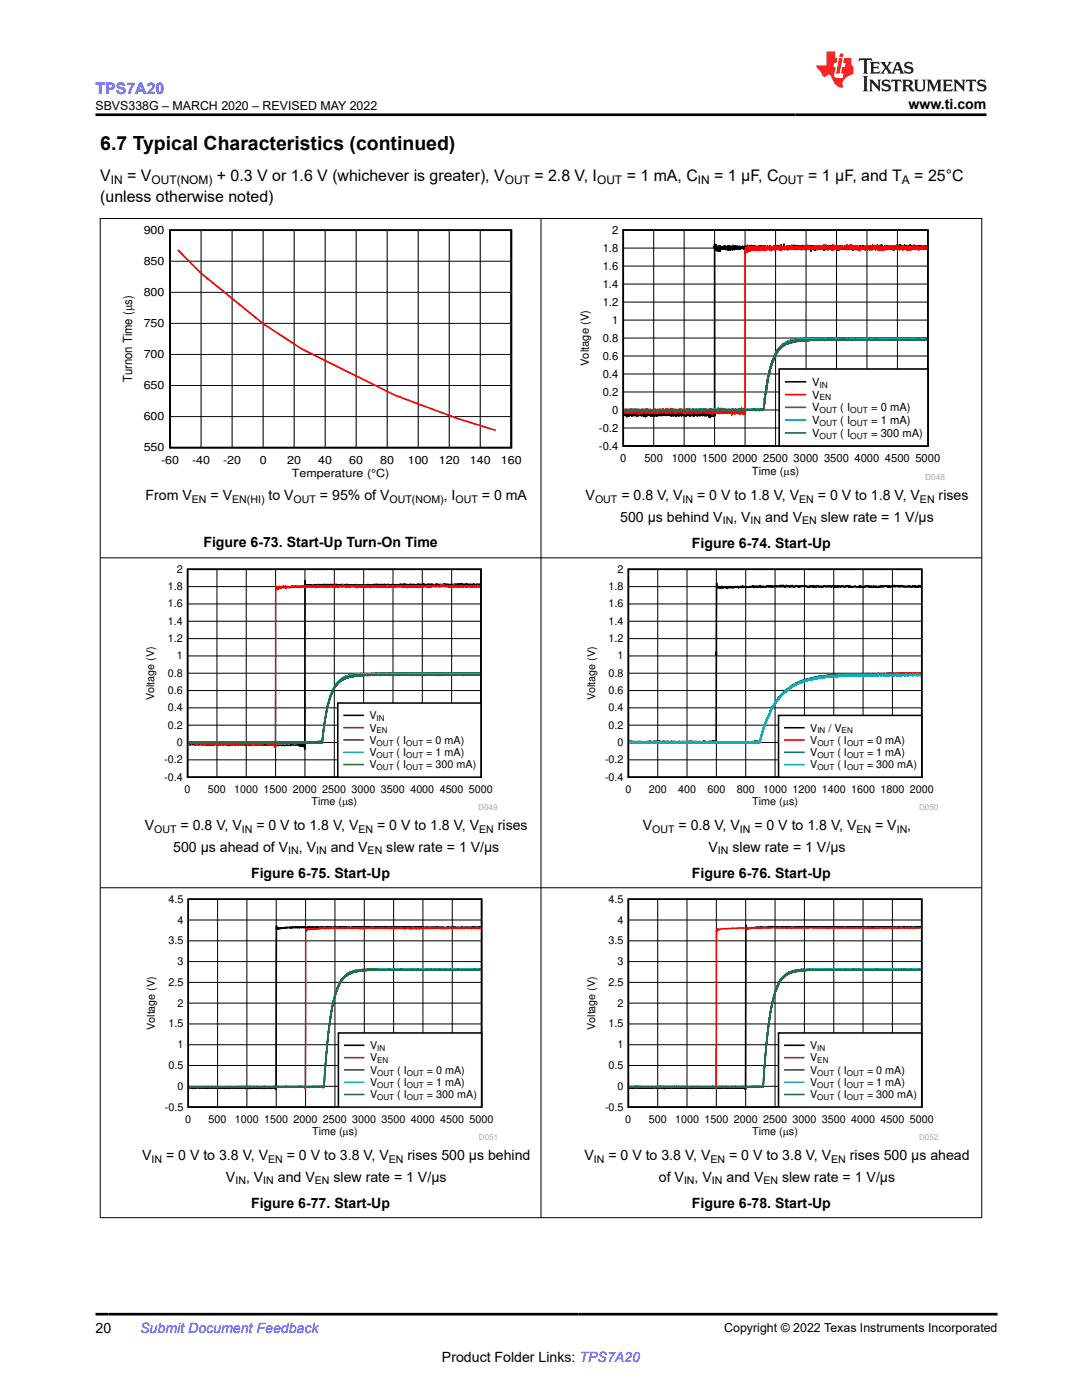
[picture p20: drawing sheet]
<svg xmlns="http://www.w3.org/2000/svg" width="216mm" height="279mm" viewBox="0 0 216 279" stroke-linecap="round" stroke-linejoin="round" font-family="sans-serif">
<defs><g id="words">
<text font-size="3.9" x="20" y="29.9">6.7 Typical Characteristics (continued)</text>
<text font-size="3.2" fill="#00f" x="19" y="18.7">TPS7A20</text>
<g font-size="3.2">
<text x="20" y="40.3">(unless otherwise noted)</text>
<text x="20" y="36.1">V</text>
<text x="25.4" y="36.1">= V</text>
<text x="43.3" y="36.1">+ 0.3 V or 1.6 V (whichever is greater), V</text>
<text x="106.6" y="36.1">= 2.8 V, I</text>
<text x="125" y="36.1">= 1 mA, C</text>
<text x="142.5" y="36.1">= 1 µF, C</text>
<text x="161.3" y="36.1">= 1 µF, and T</text>
<text x="182.4" y="36.1">= 25°C</text>
</g>
<g font-size="2.8">
<text x="181.3" y="21.8">www.ti.com</text>
<text x="29" y="99.7">From V</text>
<text x="42" y="99.7">= V</text>
<text x="53.6" y="99.7">to V</text>
<text x="63.8" y="99.7">= 95% of V</text>
<text x="88.5" y="99.7">, I</text>
<text x="96.1" y="99.7">= 0 mA</text>
<text x="116.8" y="99.9">V</text>
<text x="124" y="99.9">= 0.8 V, V</text>
<text x="139.1" y="99.9">= 0 V to 1.8 V, V</text>
<text x="163.2" y="99.9">= 0 V to 1.8 V, V</text>
<text x="187.3" y="99.9">rises</text>
<text x="123.8" y="104.1">500 µs behind V</text>
<text x="146.3" y="104.1">, V</text>
<text x="152.7" y="104.1">and V</text>
<text x="163.8" y="104.1">slew rate = 1 V/µs</text>
<text x="40.6" y="109.2">Figure 6-73. Start-Up Turn-On Time</text>
<text x="138" y="109.3">Figure 6-74. Start-Up</text>
<text x="28.9" y="165.7">V</text>
<text x="36" y="165.7">= 0.8 V, V</text>
<text x="51.1" y="165.7">= 0 V to 1.8 V, V</text>
<text x="75.2" y="165.7">= 0 V to 1.8 V, V</text>
<text x="99.3" y="165.7">rises</text>
<text x="128.3" y="165.7">V</text>
<text x="135.4" y="165.7">= 0.8 V, V</text>
<text x="150.5" y="165.7">= 0 V to 1.8 V, V</text>
<text x="174.6" y="165.7">= V</text>
<text x="181" y="165.7">,</text>
<text x="34.5" y="169.9">500 µs ahead of V</text>
<text x="59.6" y="169.9">, V</text>
<text x="66" y="169.9">and V</text>
<text x="77.1" y="169.9">slew rate = 1 V/µs</text>
<text x="141.4" y="169.9">V</text>
<text x="146.2" y="169.9">slew rate = 1 V/µs</text>
<text x="50.1" y="175.2">Figure 6-75. Start-Up</text>
<text x="138" y="175.2">Figure 6-76. Start-Up</text>
<text x="28.3" y="231.6">V</text>
<text x="33.1" y="231.6">= 0 V to 3.8 V, V</text>
<text x="57.2" y="231.6">= 0 V to 3.8 V, V</text>
<text x="81.3" y="231.6">rises 500 µs behind</text>
<text x="116.6" y="231.6">V</text>
<text x="121.4" y="231.6">= 0 V to 3.8 V, V</text>
<text x="145.5" y="231.6">= 0 V to 3.8 V, V</text>
<text x="169.6" y="231.6">rises 500 µs ahead</text>
<text x="45.1" y="235.8">V</text>
<text x="49.1" y="235.8">, V</text>
<text x="55.4" y="235.8">and V</text>
<text x="66.5" y="235.8">slew rate = 1 V/µs</text>
<text x="131.5" y="235.8">of V</text>
<text x="138.6" y="235.8">, V</text>
<text x="145" y="235.8">and V</text>
<text x="156.1" y="235.8">slew rate = 1 V/µs</text>
<text x="50.1" y="241">Figure 6-77. Start-Up</text>
<text x="138" y="241">Figure 6-78. Start-Up</text>
<text x="19" y="266.1">20</text>
<text x="88.2" y="271.7">Product Folder Links: TPS7A20</text>
</g>
<text font-size="2.8" fill="#00f" x="28" y="266.1">Submit Document Feedback</text>
<g font-size="2.5">
<text x="19" y="21.9">SBVS338G – MARCH 2020 – REVISED MAY 2022</text>
<text x="26.4" y="76.3" transform="rotate(-90 26.4 76.3)">Turnon Time (Ps)</text>
<text x="144.5" y="265.8">Copyright © 2022 Texas Instruments Incorporated</text>
</g>
<g font-size="2.4">
<text x="22.1" y="36.7">IN</text>
<text x="30.2" y="36.7">OUT(NOM)</text>
<text x="100.7" y="36.7">OUT</text>
<text x="119.1" y="36.7">OUT</text>
<text x="139.3" y="36.7">IN</text>
<text x="155.4" y="36.7">OUT</text>
<text x="180" y="36.7">A</text>
</g>
<g font-size="2.2">
<text x="28.7" y="46.7">900</text>
<text x="122.1" y="46.7">2</text>
<text x="28.7" y="52.9">850</text>
<text x="120.3" y="53.8">1.6</text>
<text x="120.3" y="50.2">1.8</text>
<text x="28.7" y="59.1">800</text>
<text x="120.3" y="57.4">1.4</text>
<text x="28.7" y="65.3">750</text>
<text x="120.3" y="61">1.2</text>
<text x="122.1" y="64.6">1</text>
<text x="28.7" y="71.5">700</text>
<text x="120.3" y="71.8">0.6</text>
<text x="120.3" y="68.2">0.8</text>
<text x="28.7" y="77.7">650</text>
<text x="117.5" y="73" transform="rotate(-90 117.5 73)">Voltage (V)</text>
<text x="120.3" y="75.4">0.4</text>
<text x="162" y="77">V</text>
<text x="28.7" y="83.9">600</text>
<text x="120.3" y="79">0.2</text>
<text x="122.1" y="82.6">0</text>
<text x="162" y="79.5">V</text>
<text x="162" y="82.1">V</text>
<text x="167.7" y="82.1">( I</text>
<text x="173.8" y="82.1">= 0 mA)</text>
<text x="119.5" y="89.7">-0.4</text>
<text x="119.5" y="86.1">-0.2</text>
<text x="162" y="84.6">V</text>
<text x="162" y="87.2">V</text>
<text x="167.7" y="84.6">( I</text>
<text x="167.7" y="87.2">( I</text>
<text x="173.8" y="84.6">= 1 mA)</text>
<text x="173.8" y="87.2">= 300 mA)</text>
<text x="28.7" y="90.1">550</text>
<text x="32.1" y="92.6">-60</text>
<text x="38.3" y="92.6">-40</text>
<text x="44.5" y="92.6">-20</text>
<text x="51.8" y="92.6">0</text>
<text x="57.3" y="92.6">20</text>
<text x="58.2" y="95.2">Temperature (°C)</text>
<text x="63.5" y="92.6">40</text>
<text x="69.7" y="92.6">60</text>
<text x="75.9" y="92.6">80</text>
<text x="81.4" y="92.6">100</text>
<text x="87.6" y="92.6">120</text>
<text x="93.7" y="92.6">140</text>
<text x="99.9" y="92.6">160</text>
<text x="123.7" y="92.3">0</text>
<text x="128.6" y="92.3">500</text>
<text x="134" y="92.3">1000</text>
<text x="140.1" y="92.3">1500</text>
<text x="146.2" y="92.3">2000</text>
<text x="150" y="94.8">Time (Ps)</text>
<text x="152.3" y="92.3">2500</text>
<text x="158.4" y="92.3">3000</text>
<text x="164.4" y="92.3">3500</text>
<text x="170.5" y="92.3">4000</text>
<text x="176.6" y="92.3">4500 5000</text>
</g>
<g font-size="2.1">
<text x="38.3" y="100.3">EN</text>
<text x="46.3" y="100.3">EN(HI)</text>
<text x="58.6" y="100.3">OUT</text>
<text x="77.7" y="100.3">OUT(NOM)</text>
<text x="90.9" y="100.3">OUT</text>
<text x="118.7" y="100.4">OUT</text>
<text x="136.2" y="100.4">IN</text>
<text x="159.5" y="100.4">EN</text>
<text x="183.6" y="100.4">EN</text>
<text x="144.2" y="104.7">IN</text>
<text x="149.8" y="104.7">IN</text>
<text x="160.1" y="104.7">EN</text>
<text x="33.5" y="117.8">1.8</text>
<text x="35.3" y="114.3">2</text>
<text x="121.4" y="117.8">1.8</text>
<text x="123.2" y="114.3">2</text>
<text x="33.5" y="124.7">1.4</text>
<text x="33.5" y="121.2">1.6</text>
<text x="121.4" y="124.7">1.4</text>
<text x="121.4" y="121.2">1.6</text>
<text x="33.5" y="128.2">1.2</text>
<text x="35.3" y="131.6">1</text>
<text x="121.4" y="128.2">1.2</text>
<text x="123.2" y="131.6">1</text>
<text x="33.5" y="135.1">0.8</text>
<text x="121.4" y="135.1">0.8</text>
<text x="30.8" y="139.7" transform="rotate(-90 30.8 139.7)">Voltage (V)</text>
<text x="33.5" y="142">0.4</text>
<text x="33.5" y="138.5">0.6</text>
<text x="73.7" y="143.5">V</text>
<text x="118.7" y="139.7" transform="rotate(-90 118.7 139.7)">Voltage (V)</text>
<text x="121.4" y="142">0.4</text>
<text x="121.4" y="138.5">0.6</text>
<text x="33.5" y="145.4">0.2</text>
<text x="35.3" y="148.9">0</text>
<text x="73.7" y="146">V</text>
<text x="73.7" y="148.4">V</text>
<text x="79.1" y="148.4">( I</text>
<text x="85.1" y="148.4">= 0 mA)</text>
<text x="121.4" y="145.4">0.2</text>
<text x="123.2" y="148.9">0</text>
<text x="161.7" y="146">V</text>
<text x="161.7" y="148.5">V</text>
<text x="165.3" y="146">/ V</text>
<text x="167.1" y="148.5">( I</text>
<text x="173" y="148.5">= 0 mA)</text>
<text x="32.8" y="155.8">-0.4</text>
<text x="32.8" y="152.3">-0.2</text>
<text x="73.7" y="150.9">V</text>
<text x="73.7" y="153.4">V</text>
<text x="79.1" y="150.9">( I</text>
<text x="79.1" y="153.4">( I</text>
<text x="85.1" y="150.9">= 1 mA)</text>
<text x="85.1" y="153.4">= 300 mA)</text>
<text x="120.7" y="155.8">-0.4</text>
<text x="120.7" y="152.3">-0.2</text>
<text x="161.7" y="150.9">V</text>
<text x="161.7" y="153.4">V</text>
<text x="167.1" y="150.9">( I</text>
<text x="167.1" y="153.4">( I</text>
<text x="173" y="150.9">= 1 mA)</text>
<text x="173" y="153.4">= 300 mA)</text>
<text x="36.8" y="158.3">0</text>
<text x="41.5" y="158.3">500</text>
<text x="46.7" y="158.3">1000</text>
<text x="52.6" y="158.3">1500</text>
<text x="58.5" y="158.3">2000</text>
<text x="62.2" y="160.7">Time (Ps)</text>
<text x="64.3" y="158.3">2500</text>
<text x="70.2" y="158.3">3000</text>
<text x="76" y="158.3">3500</text>
<text x="81.9" y="158.3">4000</text>
<text x="87.7" y="158.3">4500 5000</text>
<text x="124.8" y="158.3">0</text>
<text x="129.4" y="158.3">200</text>
<text x="135.3" y="158.3">400</text>
<text x="141.1" y="158.3">600</text>
<text x="147" y="158.3">800</text>
<text x="150.1" y="160.7">Time (Ps)</text>
<text x="152.3" y="158.3">1000</text>
<text x="158.1" y="158.3">1200</text>
<text x="164" y="158.3">1400</text>
<text x="169.8" y="158.3">1600</text>
<text x="175.7" y="158.3">1800 2000</text>
<text x="30.8" y="166.3">OUT</text>
<text x="48.2" y="166.3">IN</text>
<text x="71.5" y="166.3">EN</text>
<text x="95.6" y="166.3">EN</text>
<text x="130.2" y="166.3">OUT</text>
<text x="147.6" y="166.3">IN</text>
<text x="170.9" y="166.3">EN</text>
<text x="178.9" y="166.3">IN</text>
<text x="57.5" y="170.5">IN</text>
<text x="63.1" y="170.5">IN</text>
<text x="73.4" y="170.5">EN</text>
<text x="143.3" y="170.5">IN</text>
<text x="33.6" y="180.2">4.5</text>
<text x="35.4" y="184.3">4</text>
<text x="121.4" y="180.2">4.5</text>
<text x="123.2" y="184.3">4</text>
<text x="33.6" y="188.5">3.5</text>
<text x="121.4" y="188.5">3.5</text>
<text x="33.6" y="196.8">2.5</text>
<text x="35.4" y="192.6">3</text>
<text x="121.4" y="196.8">2.5</text>
<text x="123.2" y="192.6">3</text>
<text x="35.4" y="200.9">2</text>
<text x="123.2" y="200.9">2</text>
<text x="30.9" y="205.6" transform="rotate(-90 30.9 205.6)">Voltage (V)</text>
<text x="33.6" y="205.1">1.5</text>
<text x="35.4" y="209.2">1</text>
<text x="73.8" y="209.4">V</text>
<text x="118.7" y="205.6" transform="rotate(-90 118.7 205.6)">Voltage (V)</text>
<text x="121.4" y="205.1">1.5</text>
<text x="123.2" y="209.2">1</text>
<text x="161.7" y="209.4">V</text>
<text x="33.6" y="213.3">0.5</text>
<text x="73.8" y="211.8">V</text>
<text x="73.8" y="214.3">V</text>
<text x="79.3" y="214.3">( I</text>
<text x="85.2" y="214.3">= 0 mA)</text>
<text x="121.4" y="213.3">0.5</text>
<text x="161.7" y="211.8">V</text>
<text x="161.7" y="214.3">V</text>
<text x="167.1" y="214.3">( I</text>
<text x="173" y="214.3">= 0 mA)</text>
<text x="32.9" y="221.6">-0.5</text>
<text x="35.4" y="217.5">0</text>
<text x="73.8" y="216.7">V</text>
<text x="73.8" y="219.2">V</text>
<text x="79.3" y="216.7">( I</text>
<text x="79.3" y="219.2">( I</text>
<text x="85.2" y="216.7">= 1 mA)</text>
<text x="85.2" y="219.2">= 300 mA)</text>
<text x="120.7" y="221.6">-0.5</text>
<text x="123.2" y="217.5">0</text>
<text x="161.7" y="216.7">V</text>
<text x="161.7" y="219.2">V</text>
<text x="167.1" y="216.7">( I</text>
<text x="167.1" y="219.2">( I</text>
<text x="173" y="216.7">= 1 mA)</text>
<text x="173" y="219.2">= 300 mA)</text>
<text x="37" y="224.1">0</text>
<text x="41.6" y="224.1">500</text>
<text x="46.9" y="224.1">1000</text>
<text x="52.7" y="224.1">1500</text>
<text x="58.6" y="224.1">2000</text>
<text x="62.3" y="226.6">Time (Ps)</text>
<text x="64.4" y="224.1">2500</text>
<text x="70.3" y="224.1">3000</text>
<text x="76.1" y="224.1">3500</text>
<text x="82" y="224.1">4000</text>
<text x="87.9" y="224.1">4500 5000</text>
<text x="124.8" y="224.1">0</text>
<text x="129.4" y="224.1">500</text>
<text x="134.7" y="224.1">1000</text>
<text x="140.5" y="224.1">1500</text>
<text x="146.4" y="224.1">2000</text>
<text x="150.1" y="226.6">Time (Ps)</text>
<text x="152.3" y="224.1">2500</text>
<text x="158.1" y="224.1">3000</text>
<text x="164" y="224.1">3500</text>
<text x="169.8" y="224.1">4000</text>
<text x="175.7" y="224.1">4500 5000</text>
<text x="30.2" y="232.1">IN</text>
<text x="53.5" y="232.1">EN</text>
<text x="77.6" y="232.1">EN</text>
<text x="118.5" y="232.1">IN</text>
<text x="141.8" y="232.1">EN</text>
<text x="165.9" y="232.1">EN</text>
<text x="47" y="236.4">IN</text>
<text x="52.5" y="236.4">IN</text>
<text x="62.8" y="236.4">EN</text>
<text x="136.5" y="236.4">IN</text>
<text x="142.1" y="236.4">IN</text>
<text x="152.3" y="236.4">EN</text>
</g>
<g font-size="1.7">
<text x="163.5" y="77.4">IN</text>
<text x="163.5" y="79.9">EN</text>
<text x="163.5" y="82.5">OUT</text>
<text x="169.7" y="82.5">OUT</text>
<text x="163.5" y="85">OUT</text>
<text x="163.5" y="87.6">OUT</text>
<text x="169.7" y="85">OUT</text>
<text x="169.7" y="87.6">OUT</text>
</g>
<text font-size="1.7" fill="#a8a8a8" x="184.6" y="95.8">D048</text>
<g font-size="1.6">
<text x="75.1" y="143.9">IN</text>
<text x="75.1" y="146.4">EN</text>
<text x="75.1" y="148.8">OUT</text>
<text x="81.1" y="148.8">OUT</text>
<text x="163.1" y="146.4">IN</text>
<text x="163.1" y="148.8">OUT</text>
<text x="167.9" y="146.4">EN</text>
<text x="169" y="148.8">OUT</text>
<text x="75.1" y="151.3">OUT</text>
<text x="75.1" y="153.7">OUT</text>
<text x="81.1" y="151.3">OUT</text>
<text x="81.1" y="153.7">OUT</text>
<text x="163.1" y="151.3">OUT</text>
<text x="163.1" y="153.7">OUT</text>
<text x="169" y="151.3">OUT</text>
<text x="169" y="153.7">OUT</text>
<text x="75.3" y="209.7">IN</text>
<text x="163.1" y="209.7">IN</text>
<text x="75.3" y="212.2">EN</text>
<text x="75.3" y="214.7">OUT</text>
<text x="81.2" y="214.7">OUT</text>
<text x="163.1" y="212.2">EN</text>
<text x="163.1" y="214.7">OUT</text>
<text x="169" y="214.7">OUT</text>
<text x="75.3" y="217.1">OUT</text>
<text x="75.3" y="219.6">OUT</text>
<text x="81.2" y="217.1">OUT</text>
<text x="81.2" y="219.6">OUT</text>
<text x="163.1" y="217.1">OUT</text>
<text x="163.1" y="219.6">OUT</text>
<text x="169" y="217.1">OUT</text>
<text x="169" y="219.6">OUT</text>
</g>
<g font-size="1.6" fill="#a8a8a8">
<text x="95.4" y="161.7">D049</text>
<text x="183.4" y="161.7">D050</text>
<text x="95.6" y="227.5">D051</text>
<text x="183.4" y="227.5">D052</text>
</g>
</g></defs>
<path d="M33.9 45.9h68.1v43.4h-68.1z" fill="none" stroke="#000" stroke-width=".35"/>
<g fill="none" stroke="#000" stroke-width=".2">
<path d="M33.9 58.3h68.1M33.9 52.1h68.1M40.1 45.9v43.4M46.3 45.9v43.4M52.5 45.9v43.4M58.7 45.9v43.4M64.9 45.9v43.4M71.1 45.9v43.4M77.3 45.9v43.4M83.4 45.9v43.4M89.6 45.9v43.4M95.8 45.9v43.4"/>
<path d="M124.4 56.7h60.8M124.4 53.1h60.8M124.4 49.5h60.8M130.4 45.9v43.1M136.5 45.9v43.1M142.6 45.9v43.1M148.7 45.9v43.1M154.8 45.9v43.1M160.8 45.9v43.1M166.9 45.9v43.1M173 45.9v43.1M179.1 45.9v43.1"/>
<path d="M33.9 76.9h68.1M33.9 70.7h68.1M33.9 64.5h68.1M124.4 78.2h60.8M124.4 74.6h60.8M124.4 71h60.8M124.4 67.5h60.8M124.4 63.9h60.8M124.4 60.3h60.8M33.9 83.1h68.1M124.4 85.4h60.8M124.4 81.8h60.8"/>
</g>
<path d="M35.5 49.9l4.6 4.6 12.4 10.1 7.7 5.1 18.6 9.2 12.4 4.6 7.7 2.4" fill="none" stroke="#f00" stroke-width=".35"/>
<path d="M124.4 45.9h60.8v43.1h-60.8zM185 49.4l-.1 .1v-.2v.3l-.1-.5v.5v-.5l-.1 .3v-.3v.6l-.2-.5v.4l-.1-.4v.4l-.1-.5v.4v-.4v.2l-.1-.1v.4v-.4v.3v-.3l-.1 .2v-.2v.4l-.2-.3v.3l-.1-.5v.5l-.1-.5v.4v-.4l-.1 .3v-.2v.4l-.1-.5v.6l-.2-.4v.3v-.5l-.1 .5v-.5l-.1 .4-.1-.3v.4l-.2-.6-.1 .8-.1-.7v.5v-.3l-.1 .2-.2-.3v.1v-.4l-.1 .7v-.4v.2l-.1-.3v.5v-.4l-.1 .3v-.4l-.1 .5v-.4v.6l-.2-.7v.5v-.4v.3h-.1v-.6l-.1 .8v-.4v.3l-.1-.3v.3v-.5v.6l-.1-.7v.5l-.2-.4v.7v-.4l-.1 .4v-.7l-.1 .5v-.5v.5l-.1-.5v.5v-.2l-.1 .2v-.5v.5l-.2-.2v.2v-.7v.6v-.4h-.1v.2v-.2v.4v-.5v.4l-.1-.2-.1 .4v-.5l-.1 .2v-.2v.5l-.2-.5v.6l-.1-.6v.6v-.5l-.1 .3v-.6l-.1 .5v-.4v.3l-.2-.2v.6v-.8l-.1 .8-.1-.1v-.5v.5l-.1-.2v.1v-.5l-.2 .4v-.5v.6v-.3l-.1 .3v-.3v.3v-.3v.5l-.1-.6v.4l-.1-.2v.2v-.4l-.1 .3v-.3l-.2 .8-.1-.7v.3v-.3l-.1 .4v-.4v.4v-.3l-.1 .1v.4l-.1-.6-.2 .5v-.5v.4l-.1-.4-.1 .3v-.4v.4h-.1v-.4v.5l-.2-.3-.1 .5v-.6l-.1 .3v-.4v.6v-.3l-.1 .4v-.7v.5v-.4l-.1 .3v-.4l-.3 .7v-.6l-.1 .5v-.5v.4l-.1-.4v.4l-.1-.3v.5v-.5v.4v-.3l-.2-.1v.6l-.1-1.1-.1 .9v-.5l-.1 .5-.1-.5-.2 .1v-.1v.3v-.5l-.1 .7v-.6l-.1 .5v-.5v.5v-.2l-.1 .2v-.7v.7v-.5l-.2 .4v-.3v.2l-.1-.1v.3v-.4l-.1 .1v.3v-.5v.5l-.1-.2v.3v-.5l-.2 .4v-.5v.5v-.4l-.1 .3-.1-.3v.3v-.3l-.1 .4v-.7v.8l-.1-.6v.6l-.2-.2v.2v-.5v.4l-.1-.3v.4l-.1-.5v.6v-.1l-.1 .1-.1-.8v.7l-.2-.6-.1 .6-.1-.6v.5l-.1-.3v.5v-.3h-.1v-.2l-.2 .2v-.2v.5v-.5l-.2 .3v-.5l-.1 .5v-.5v.4l-.2-.5v.7l-.1-.5v.5v-.5l-.1 .3v-.3v.4v-.4h-.1v.4l-.1-.6v.7l-.2-.6v.6v-.3l-.1 .2v-.4v.4v-.3l-.1 .4v-.5v.3l-.1-.2v.6l-.2-.7v.4l-.1-.3v.3l-.1-.2v-.2v.6v-.7v.3l-.1-.3v.5l-.1-.2v.2v-.5v.5l-.2-.1v.2v-.4v.4l-.1-.3-.1 .6v-.9v.6l-.1-.5v.4v-.3h-.1v.4v-.4l-.2 .2v-.6v.8v-.5l-.1 .5-.1-.4v.2v-.1l-.1 .2v-.3v.3v-.6l-.2 .6-.1-.4v.5v-.3l-.1 .2v-.2v.2v-.4l-.1 .5v-.8v.9l-.1-.6-.2 .4v-.4v.3v-.2l-.1 .2v-.3v.6v-.5v.4l-.1-.4-.1 .4-.1-.4v.4l-.2-.5-.1 .5v-.5v.4l-.1-.3v.2v-.4v.6l-.1-.4v.3l-.2-.6-.1 .8v-.5v.3l-.1-.2v.4v-.6v.3l-.1-.2v.4v-.5v.5v-.1l-.1 .1v-.3v.6l-.2-.9-.1 .5v-.5l-.1 .5-.1-.5-.2 .7-.1-.5v.4l-.1-.3-.1 .3v-.5v.3v-.2l-.1 .2v-.1v.2v-.5l-.2 .8-.1-.8-.1 .6-.1-.7v.6l-.1-.5v.5v-.4l-.2 .3v-.3l-.1 .4v-.3v.4l-.1-.6v.5l-.1-.2v.2v-.3v.3v-.5v.3v-.2l-.2 .2v-.5l-.1 .8-.1-.5v.6l-.1-.7-.1 .8v-.6v.5l-.2-.5v.3l-.1-.1v-.3v.4h-.1v-.3l-.1 .3v-.3v.4v-.3l-.1 .2v-.3v.4v-.4l-.2 .5-.1-.6v.5l-.2-.5-.2 .5-.1-.5v.4l-.1-.4-.1 .6v-.6l-.1 .7v-.8l-.3 .6v-.5l-.1 .6v-.7v.7l-.1-.7-.3 .7v-.7l-.1 .4v-.4v1v-.8v.2l-.1-.2v.3v-.5l-.1 .5v-.2l-.2 .2v-.2v.2v-.4l-.1 .3v-.2v.4l-.1-.8v.7v-.4l-.1 .5v-.3l-.1 .2v-.2v.2v-.3l-.2 .4v-.4v.5v-.7l-.1 .6v-.4l-.1 .4-.1-.4v.3l-.1-.6-.2 .6-.1-.5v.4l-.1-.3v.6v-.3l-.1 .2v-.3v.3v-.4v.2l-.2-.2v.3v-.2v.2l-.1-.2v.2v-.5v.5v-.1l-.1 .1v-.5v.5l-.1-.5v.4v-.5l-.1 .8-.2-.7v.4l-.1-.2v.2v-.3v.3l-.1-.3v.6l-.1-.6v.3l-.2-.3v.4v-.3l-.1 .1v.3v-.5v.5v-.7l-.1 .6v-.5l-.1 .6v-.2l-.1 .2v-.3l-.2 .2v-.7l-.1 .8v-.6l-.1 .6v-.4v.2l-.1-.2v.2v-.3v.1l-.1-.1v.4v-.2v.2h-.2v-.5l-.1 .6-.1-.6-.1 .6-.2-.5v.4l-.1-.4v.6v-.4h-.1v.3v-.5v.2l-.1-.1v.4v-.4l-.1 .3v-.8v.7v-.3l-.2 .4v-.4l-.1 .5v-.4v.2l-.1 .1v-.3v.3h-.1v-.3l-.1 .3v-.7l-.2 .7-.1-.4v.5v-.4l-.1 .5v-.3v.2l-.3-.6v.5v-.6l-.1 .6v-.5v.5l-.1-.3v.3v-.6v.7l-.1-.6-.1 .6v-.4l-.2 .1v-.2v.2v-.2v.4l-.1-.5v.6h-.1v-.5v.5l-.1-.3v.3v-.3v.2l-.2-.3-.1 .5v-.6h-.1v.4v-.4v.5l-.1-.4v.4v-.5v.5l-.1-.3v.2v-.5v.6l-.2-.6v.6l-.1-.5v.6l-.1-.4v.3v-.4v.4l-.1-.2v.2v-.6v.6l-.1-.4v.4v-.5l-.2 .6v-.6v.1h-.1v.3v-.4l-.1 .5v-.6l-.1 .4v-.3v.4l-.2-.4-.2 .4v-.4v.4l-.1-.2v.3l-.1-.6v.5v-.5l-.2 .7-.1-.7v.5l-.1-.3v.4v-.5v.4v-.1h-.1v-.4v.6l-.1-.4v.4v-.5h-.2v.5v-.4l-.1 .2v-.3l-.1 .1v.5l-.1-.7v.6v-.2h-.2v.3v-.6v.5l-.1-.5v.5v-.2l-.1 .1v-.6l-.1 .8-.1-.7-.2 .6v-.6v.3l-.1-.3v.6v-.5v.3l-.1-.4v.6v-.7v.5v-.2l-.1 .3v-.4l-.2 .5v-.6v.5l-.1-.5v.8l-.1-.6v.2l-.1-.3v.4v-.4l-.1 .2v-.2v.3v-.4l-.2 .7v-.5l-.1 .4v-.7v.5l-.1-.3-.1 .4-.1-.4v.4v-.3l-.2 .4v-.4v.4v-.3l-.1 .1v-.2v.2v-.2l-.1 .2v-.3l-.1 .4v-.4v.4v-.2l-.2 .2v-.4v.3l-.1-.3v.5l-.1-.5v.5l-.1-.5v.6l-.1-.6-.2 .4v-.4v.4v-.4h-.1l-.1 .5v-.5v.5v-.5l-.1 .5v-.5l-.1 .2v-.2v.4l-.2-.5v.5v-.5v.4l-.1-.1v.3v-.6l-.1 .7v-.6v.4l-.1-.4v.4h-.2v-.6l-.1 .9-.1-.6v.4v-.3l-.1-.1-.1 .6v-.7l-.2 .4v-.5l-.1 .8v-.6l-.1 .5-.1-.7-.1 .7-.2-.6v.5l-.1-.2v.2v-.4v.4l-.1-.2v-.2v.5l-.1-.7v.5v-.2h-.2v.3v-.3v.3v-.2l-.1 .2v-.5v.5v-.4l-.1 .4v-.4l-.2 .3v-.2v.3l-.2-.4v.5l-.1-.6-.1 .9v-1v.2l-.1-.1v.6v-.8v1v-.8h-.2v.8v-.8l-.1 .1v.7l-.1-.8v.7v-.6v.4h-.1v-.4v.7v-.6v.3h-.1v-.4v.4v-.4v.5l-.2-.6v.4v-.8v1.1v-.6v.3l-.1-.3v.6l-.1-1.1v34.2l-.1-.8v.9v-.7v.5l-.1-.6v.8v-1l-.2 .8v-.4v.4l-.1-.5v.6v-.8l-.1 .8v-.6v.4v-.4v.3l-.1-.2v.6v-.7v.6h-.2v-.7v.7l-.1-.6v.6v-.7v1l-.1-.9v.8v-.8v.5v-.2l-.1 .2v-.4v.3l-.1-.2v.3v-.4v.4l-.2-.3v.1v-.4l-.1 .6-.1-.4v.4v-.4l-.1 .4v-.5l-.1 .1v.5v-.5v.2h-.2v-.3v.5v-.3l-.1 .3v-.5v.4l-.1-.3v.4v-.1l-.1 .1v-.6v.5l-.1-.3-.1 .4-.1-.4v.3l-.1-.3-.1 .5v-.6l-.1 .5v-.7v.6v-.3l-.2 .3v-.3v.4l-.1-.5v.4v-.4l-.1 .3v-.3v.6v-.7l-.1 .6v-.5v.3h-.2v-.5l-.1 .5v-.5l-.1 .6v-.4v.4l-.1-.4v.4v-.4l-.1 .7-.2-.7v.6v-.6l-.1 .2v-.2l-.1 .4v-.3l-.1 .3v-.2v.2l-.1-.2v.3l-.2-.2v.2v-.4l-.1 .5v-.6l-.1 .4v-.4l-.1 .4v-.3v.4l-.3-.5v.5v-.5l-.1 .6v-.4l-.1-.1v.3l-.1-.3v.4l-.2-.5v.6v-.5l-.1 .5v-.7l-.1 .6-.1-.5-.2 .4-.1-.6v.8v-.5l-.1 .3-.1-.4v.4l-.2-.4v.6l-.1-.6v.6l-.1-.4-.1 .4-.1-.7v.6l-.1-.5-.2 .7-.1-.7v.4l-.1-.4-.2 .5v-.4l-.1 .5-.1-.8v.8l-.1-.6-.1 .5v-.6l-.1 .8-.1-.8v.6v-.5l-.2 .4v-.4l-.1 .5-.1-.6v.5v-.3v.3l-.1-.3v.4l-.2-.6v.6l-.1-.7-.2 .6v-.2v.3l-.1-.4v.4l-.1-.5-.1 .4v-.4v.5v-.4l-.1 .3v-.5l-.2 .6-.1-.5-.1 .3v-.4l-.1 .6v-.6l-.1 .6v-.5l-.1 .4v-.4l-.1 .6v-.7v.6l-.2-.5v.5v-.6v.6l-.1-.5-.2 .5v-.5v.6l-.1-.7-.1 .7v-.4v.4l-.2-.6-.1 .5-.1-.4v.5l-.1-.5v.5l-.1-.5-.1 .5-.1-.6v.5v-.4v.4l-.2-.3v.5l-.1-.7v.6v-.6l-.1 .5-.2-.5v.5l-.2-.7v.6v-.4l-.1 .5-.1-.6-.1 .8-.1-.6-.1 .4-.1-.4v.7v-.7l-.1 .4-.1-.5-.1 .7-.1-.6-.1 .4-.1-.4v.4l-.1-.5v.5l-.1-.5-.1 .6-.1-.7v.5v-.3l-.1 .3v-.3l-.1 .3-.1-.2v.3l-.1-.5-.1 .3v-.3l-.1 .5v-.4v.4v-.4l-.1 .6v-.6l-.1 .3v-.6l-.1 .7-.2-.4v.3v-.3l-.2 .4v-.3v.3v-.6l-.1 .6-.1-.6-.1 .7-.1-.5v.5l-.1-.6v.6v-.6v.5l-.1-.5-.1 .4-.1-.4v.5l-.1-.5-.1 .6v-.6l-.1 .5v-.3l-.2 .4-.1-.6v.8l-.1-.7-.1 .5-.2-.5v.4l-.1-.5v.4v-.4l-.1 .3" fill="none" stroke="#000" stroke-width=".32"/>
<path d="M185 49.4l-.1-.3v.5l-.1-.1v.3v-.3v.2v-.2v.2v-.2l-.1 .2v-.5l-.2 .6-.1-.6-.1 .5-.1-.6v.6v-.6v.5l-.1-.2v.1v-.3v.5v-.5l-.2 .4v-.4v.4l-.1-.3v.3v-.5l-.1 .5-.1-.3v.3l-.1-.2v-.2l-.2 .7v-.6v.4l-.1-.2v.2l-.1-.5v.4l-.1-.4v.5v-.5l-.2 .4v-.5v.5l-.1-.5v.5v-.3v.2l-.1-.3v.4v-.3l-.1 .2v-.3v.4l-.2-.2v.3l-.1-.6v.6l-.1-.6v.6v-.3l-.1 .3v-.5l-.1 .5-.2-.2v.3v-.6v.3h-.1v-.3v.7v-.5l-.1-.2v.5v-.5v.5v-.2l-.1 .3v-.5v.4v-.3v.3h-.1v-.4v.5l-.2-.7v.8l-.1-.3v.4l-.1-.8v.4v-.3v.3l-.1-.3v.4v-.4l-.1 .4-.2-.5v.5v-.6l-.1 .6-.1-.6-.1 .8-.3-.8v.3l-.1 .1v-.2v.4v-.4l-.1 .4v-.4l-.1 .4v-.5v.6l-.2-.6v.6l-.2-.9-.1 .9-.2-.7-.1 .6v-.6v.5l-.1-.4v.5v-.3v.3l-.2-.6v.4l-.2-.3v.6l-.1-.6v.3l-.1-.1v.3v-.4l-.1 .5-.1-.7v.4l-.2-.3v.4v-.3v.2v-.2l-.1 .3v-.4l-.1 .4v-.4v.5h-.1v-.6v.6v-.6l-.2 .6-.1-.7v.7v-.4v.1l-.1-.1v.2v-.3v.4l-.1-.3v.5l-.1-.6v.5v-.5l-.2 .4v-.4v.5l-.1-.4v.5v-.5l-.1 .1v-.1v.5l-.2-.5v.6v-.6v.1l-.2-.2v.5v-.3l-.1 .3v-.5v.5l-.1-.1v.2v-.5v.5l-.1-.5-.1 .5v-.6l-.2 .8-.1-.9v.5v-.4l-.1 .4v-.5l-.1 .8v-.8v.5v-.4l-.2 .4-.1-.5-.1 .7v-.6v.5h-.1v-.4v.4l-.2-.6v.5l-.1-.4v.6l-.1-.9v.7v-.5l-.1 .5v-.5l-.1 .6v-.6v.8l-.2-.9v.5v-.2l-.1 .2v-.4v.6v-.4h-.1v.4l-.1-.5v.5v-.3l-.1 .2v-.2v.2v-.5l-.2 .6v-.6l-.1 .8v-.7l-.1 .4-.1-.5v.5l-.3-.3v.2v-.3v.5l-.1-.4v.4v-.3l-.1 .3v-.3v.3v-.5l-.1 .3v-.3v.4v-.3v.3l-.2-.3v.4l-.1-.5v.4l-.1-.4-.1 .2v-.2v.5l-.1-.3-.2 .4v-.6v.8v-.6l-.1-.2v.6v-.6l-.1 .1v.5v-.6l-.1 .5-.2-.6-.1 .6v-.5l-.1 .4v-.2v.4v-.6v.4h-.1v-.4l-.1 .4v-.4v.3l-.2-.4v.5v-.4v.3l-.1-.3v.5l-.1-.7v.6v-.3l-.1 .3v-.3l-.1 .2v-.2v.2v-.3l-.2 .5v-.7l-.1 .6v-.8v.9v-.5l-.1 .5v-.6l-.1 .4v-.3v.4l-.2-.5v.7l-.2-.8-.1 .8-.1-.5-.2 .2v-.3v.4v-.5v.4l-.1-.4v.6l-.1-.6v.5l-.1-.4v.4v-.4l-.1 .3-.2-.3v.4l-.1-.4v.4v-.4v.2l-.1-.2v.4l-.1-.4v.5l-.2-.3v.2v-.5l-.1 .3v-.3v.6l-.1-.6v.6l-.1-.7v.6v-.4l-.1 .5v-.5v.5v-.3l-.2 .2v-.2v.3l-.1-.5v.3l-.1-.2v.3v-.4l-.1 .4v-.3v.3l-.2-.3v.2v-.4v.5l-.1-.3v.3v-.3l-.1 .2v-.2v.5l-.1-.9-.1 1-.2-.9v.5l-.1 .1v-.4v.4v-.2v.2l-.1-.1v-.3v.5l-.1-.5v.4v-.3l-.1 .2v-.3l-.2 .4v-.5l-.1 .8-.1-.6v.5l-.1-.6v.3h-.2v-.4v.5l-.1-.6v.7l-.1-.6v.6v-.6v.4l-.1-.3v.3v-.6v.8v-.4l-.1 .3v-.4l-.2 .5v-.6l-.1 .6v-.5v.5l-.1-.5v.5l-.1-.5v.5h-.1l-.2-.6v.7l-.1-.7v.5v-.3l-.1 .3-.1-.3v.2v-.4l-.2 .7-.1-.7-.1 .5-.1-.5v.5v-.4h-.1v.2v-.3v.5l-.2-.5-.1 .6-.1-.5-.1 .5v-.3v.2l-.1-.3v.3v-.3v.2l-.2-.1v.4v-.4l-.1 .2v-.3l-.1 .3v-.4v.5l-.1-.5-.2 .5v-.6l-.1 .4v-.4v.6v-.3l-.1 .3v-.5l-.1 .4-.1-.3v.4l-.2-.6v.7v-.7l-.1 .5v-.5v.5v-.3l-.1 .3v-.5v.7v-.6h-.1v.5l-.1-.6v.5v-.5l-.2 .7-.1-.6-.1 .6v-.6v.6l-.1-.4v.4l-.2-.1v-.5l-.1 .6v-.6l-.1 .4v-.3v.3l-.1-.3v.3l-.1-.3v.3v-.1l-.2 .2v-.4l-.1 .3v-.4v.4h-.1v-.4l-.1 .4v-.4v.6l-.2-.5v.5v-.6v.4l-.1-.3v.3l-.1-.3v.3v-.4l-.1 .3v-.3v.5v-.4l-.1 .1v.3v-.5v.3l-.2-.3v.5v-.6l-.1 .6-.1-.1v-.3v.5l-.1-.7v.5v-.3l-.1 .3v-.3v.3l-.2-.4v.5l-.1-.6-.1 .5v-.5v.8l-.1-.6-.2 .3v-.5l-.1 .6v-.4l-.1 .2v-.3v.6l-.1-.6v.6l-.1-.6v.5v-.5l-.2 .4v-.4v.6v-.4l-.1 .2v-.3v.5l-.1-.5v.3l-.1-.2v.5v-.7l-.1 .5-.2-.6v.8l-.1-.8v.6v-.6l-.1 .7-.1-.6v.5v-.7l-.2 .7v-.3l-.1 .3v-.5v.4l-.2-.3v.1v-.3l-.1 .6v-.3l-.2 .3v-.3v.5v-.8l-.1 .6-.1-.4v.4v-.2l-.1 .3v-.6v.5l-.2-.3v.2v-.4h-.1l-.1 .8v-.7l-.1 .4v-.4l-.1 .3v-.2v.4l-.2-.5v.5l-.1-.3v.3v-.4l-.1 .4v-.4l-.1 .4v-.5v.4l-.1-.1v.1v-.4v.4v-.3l-.2 .3v-.4v.6l-.1-.6-.1 .6-.1-.8-.2 .5v-.5l-.1 .2v-.3l-.1 .9v-.6v.3h-.1v-.2v.5l-.1-.6v.4v-.3l-.2 .4-.1-.6v.6v-.6v.6h-.1v-.5l-.1 .6v-.6l-.1 .2v-.2v.7v-.7l-.2 .5v-.4l-.1 .4-.1-.3v.4l-.1-.7v.6l-.2-.6v.7l-.1-.4v.3v-.2h-.1v.3v-.8l-.1 .6-.1-.2v.3v-.5l-.2 .6v-.6v.4l-.1-.1v.2v-.3v.3l-.1-.1v.2v-.7l-.1 .8v-.5v.4h-.2v-.7l-.1 .8-.1-.7v.8l-.1-.7v.8v-.9v.2l-.1-.1v.5v-1l-.2 1.4-.1-1-.1 1.1v-.5h-.1v32.7v-.5l-.1 .1v.4v-.9v.6v-.6v.6v-.5l-.2 .4v-.5v.7l-.1-.7v1l-.1-1.1v.7l-.1-.4v.6v-.8v.7v-.3v.3l-.2-.1v-.9v.9l-.1-.6v.6v-.7v.9v-.8l-.1 .1v.6v-.7v.8v-.6v.5v-.3h-.1v.2v-.6v1v-.5l-.1-.1v.1v-.3v.3l-.2-.2v-.4l-.1 .9-.1-.7v.5v-.3l-.1 .3v-.5v.7l-.1-.6-.2 .5v-.5l-.1 .8v-1v.2l-.1-.1v.8l-.1-.8v.5v-.5l-.2 .6v-.7l-.1 .8v-.4l-.1 .4v-.3v.6v-.8h-.1v-.1v.4l-.1-.4v.4v-.5v.6l-.2-.4v.4v-.5l-.1 .6v-.7v.6l-.1-.5v.4v-.6v.6l-.1-.2v.2v-.3v.3v-.4l-.1 .5-.2-.5v.5l-.1-.6v.7l-.1-.7-.1 .7v-.6v.3l-.2-.3-.1 .5v-.6v.5l-.1-.3v.4v-.7l-.2 .6v-.4v.6l-.2-1v.9v-.5v.3l-.1-.4v.6v-.8l-.1 .9-.1-.6v.6v-.7v.7l-.2 .1-.1-1.1v.8l-.1-.6-.1 .7v-.5l-.1 .4-.2-.5v.5l-.1-.4-.1 .5-.1-.6v.7l-.1-.6v.5v-.4l-.2 .4v-.6l-.1 .8v-.7l-.1 .7v-.5l-.1 .3-.1-.9-.1 1v-.7v.5l-.1 .1v-.7l-.1 .7v-.6l-.1 .4v-.2v.5v-.5l-.1-.2v.6l-.2-.6v.7v-.7l-.1 .3-.1-.4-.1 .6v-.5v.5l-.1-.7v.6v-.3l-.2 .3v-.5v.5l-.1-.4v.5l-.1-.5-.1 .5-.1-.7-.2 .7-.1-.7v.6l-.1 .1v-.3v.4v-.7v.6h-.1v-.4v.4v-.3v.2l-.2-.2-.1 .3-.1-.6v.8v-.7v.5l-.1-.5v.6v-.6l-.1 .3-.1-.4v.4l-.1-.2v.4v-.5l-.1 .6v-.6v.6v-.6l-.1 .4v-.4l-.1 .4v-.3v.4l-.2-.4v.3l-.1-.6v.5l-.1-.3-.1 .7v-.7v.9l-.1-.9-.2 .5v-.5v.3l-.1-.3v.7l-.1-1v.7v-.3l-.1 .4v-.5v.3l-.2-.3v.6v-.8v.8v-.5v.1l-.1-.1v.3v-.4l-.1 .6v-.8v.6v-.4l-.1 .2v-.2l-.1 .8v-.7l-.2 .6v-.5v.3l-.1-.2v.2v-.5v.5v-.5l-.1 .6-.1-.7-.1 .8-.1-.7v.6l-.1-.6v.5l-.1-.6-.1 .6v-.5v.4l-.1-.6-.2 .7-.1-.4v.5l-.1-.5v.4v-.3l-.1 .2v-.3l-.1 .3v-.3v.4v-.5l-.1 .6v-.6v.6l-.1-.6-.1 .6v-.6v.5l-.1-.4-.1 .5v-.5l-.1 .5v-.5l-.1 .5v-.3v.3v-.6v.3l-.1-.5-.1 .6v-.6v.4l-.1-.3v.5l-.1-.3-.1 .4v-.8v.6l-.1-.3v.5v-.7l-.1 .8-.2-.6v.7l-.1-.7v.7l-.1-.8v.4l-.1-.3-.1 .3v-.6v.9l-.1-.9-.2 .9v-.7l-.1 .7v-.5l-.1 .2v-.3l-.2 .5-.1-.5v.6l-.1-.8v.8l-.1-.5-.1 .5v-.5v.3l-.1-.4v.5l-.1-.6-.1 .7v-.6v.5l-.2-.4-.1 .5-.2-.5-.1 .6v-.8l-.1 .6-.1-.4-.1 .5v-.6v.5l-.2-.6v.5v-.4l-.2 .7v-.7v.6l-.1-.6v.7l-.1-.7-.1 .7v-.6l-.1 .5-.2-.6v.7v-.7l-.1 .7-.1-.7-.1 .8v-.8v.7l-.1-.5v.4l-.2-.7v.4l-.1-.3v.4v-.5l-.1 .7-.1-.8v.7v-.4l-.1 .5-.1-.7-.1 .7-.1-.6-.1 .5-.1-.6v.6l-.1-.7-.1 .8v-.5v.3l-.1-.3v.8l-.1-.9-.1 .6v-.5l-.2 .4-.1-.3v.8l-.2-1.1v.5l-.1-.3-.1 .3v-.5l-.1 .7v-.7l-.1 .7-.1-.6-.1 .5-.1-.5v.5l-.1-.5-.1 .5-.2-.6v.6v-.5l-.1 .6v-.8l-.1 .6v.1v-.6l-.1 .6v-.6l-.2 .8-.1-.8v.8v-.8l-.1 .7-.1-.6-.1 .7-.1-.5v.5l-.1-.8-.1 .7v-.5l-.2 .5v-.5l-.1 .6-.1-.8-.1 .7v-.5" fill="none" stroke="#f00" stroke-width=".32"/>
<path d="M185 67.5h-.6l-.1-.1v.1l-.1-.1v.2l-.1-.1-.2 .1-.1-.2-.1 .2-.2-.2v.2l-.4-.1-.1 .1-.4-.2v.2v-.2l-.3 .1v-.1l-.2 .1v-.1l-.1 .2v-.2l-.1 .2-.3-.2-.1 .2-.2-.2-.2 .2-.1-.2v.2v-.2l-.3 .2v-.2v.2l-.2-.2v.2l-.1-.2-.1 .1v-.1l-.1 .2-.1-.2-.2 .2v-.2l-.1 .2v-.1l-.2-.1v.2l-.2-.2-.1 .2v-.2l-.4 .1v-.1l-.1 .1-.1-.1-.6 .1v-.1v.1l-.4 .1v-.2l-.1 .2v-.2h-.8v.1l-.3-.1v.2l-.1-.2-.1 .2v-.2v.1l-.1-.1-.3 .1-.1-.1v.2v-.2l-.1 .2-.1-.2-.2 .2-.1-.2-.2 .1-.3-.1-.1 .2-.3-.2v.1l-.2-.1v.1l-.5-.1v.1v-.1l-.1 .1-.5-.1-.1 .2v-.2l-.2 .2-.2-.2-.1 .2v-.2l-.1 .2v-.1v.1l-.1-.2-.2 .2-.1-.1v.1v-.2l-.1 .2-.2-.2-.2 .2-.2-.2-.1 .2-.2-.2-.2 .1v-.1v.1l-.2-.1-.2 .2-.1-.2-.3 .2-.2-.2v.1l-.1-.1-.1 .1h-.4v.1l-.1-.2-.2 .2v-.1l-.4 .1v-.2v.2h-.1l-.1-.2v.2l-.3-.2-.1 .2-.1-.2-.5 .2-.1-.1v.1h-.3v-.1l-.1 .1-.5-.1-.1 .1-.1-.1-.2 .1-.1-.1-.2 .1-.1-.1v.1l-.2-.2-.2 .2v-.1l-.3 .1v-.1l-.1 .1-.1-.1-.8 .1v-.1v.1h-.3v-.1v.1l-.1-.1-.1 .1v-.1l-.3 .2v-.2l-.1 .2-.5-.1v.1v-.2v.2l-.2-.2v.1l-.1-.1v.1l-.2-.1v.2l-.1-.1v.1l-.1-.2v.2l-.3-.1-.1 .1v-.2l-.1 .2v-.2v.1l-.2-.1-.2 .2v-.2l-.1 .3v-.3l-.1 .3-.1-.3-.1 .3v-.2v.2l-.2-.3v.3v-.2l-.1 .2-.1-.2v.1v-.1l-.1 .2v-.2v.2l-.2-.1v.1v-.3l-.1 .3v-.2l-.1 .2v-.1v.1l-.1-.2-.1 .2v-.2l-.2 .3v-.2v.1l-.1-.1v.2l-.1-.2v.2h-.1v-.2v.2l-.2-.2v.2v-.1l-.1 .1v-.2v.3v-.2v.2v-.2l-.1 .1v-.1v.2v-.2v.1l-.1-.1v.2v-.2h-.1v.3l-.2-.2-.1 .2v-.2v.2v-.1v.1v-.1l-.1 .1v-.2v.3h-.1v-.3l-.1 .3v-.2l-.2 .1v.2l-.1-.2v.2l-.1-.2v.3l-.1-.2-.2 .3-.1-.1-.1 .2v-.1v.2l-.1-.2v.2l-.1-.1v.2v-.2l-.2 .3-.1-.2-.1 .3-.1-.1v.3v-.2v.1l-.1-.1v.3l-.2-.1v.2v-.2v.2l-.1-.1-.1 .4-.1-.1v.2l-.2-.1v.3l-.1-.2-.1 .6-.1-.1v.3h-.1v.3l-.2-.2v.4l-.1-.1v.4h-.1v.4l-.1-.2v.4h-.2l-.1 .4v-.2l-.1 .9-.1-.1-.3 1.4h-.1v.7v-.2l-.1 .1-.4 2.8-.1-.1v1l-.1-.1-.1 2h-.2l-.1 1.2-.1-.2v.2v-.1l-.5 .1v-.2v.2l-.2-.1v.1v-.1v.1l-.1-.1-.3 .1v-.2l-.1 .2v-.1l-.5 .1-.1-.1-.1 .2-.2-.2v.1l-.2-.1-.1 .2-.2-.1-.1 .1v-.1h-.2v.1l-.1-.2-.2 .2-.1-.1-.2 .1-.3-.2-.2 .2v-.2l-.1 .2-.3-.2v.2v-.2l-.1 .2-.1-.2-.1 .2-.3-.2v.2l-.2-.1-.1 .1v-.1l-.3 .1v-.2l-.1 .2-.4-.1v.1l-.1-.1v.1v-.1l-.4 .1v-.2l-.1 .2-.1-.2v.2v-.1l-.1 .1-.3-.1v.1l-.1-.2-.2 .2v-.2l-.3 .2-.2-.2-.1 .2v-.1l-.4 .1v-.2l-.1 .2-.2-.2-.3 .2-.1-.2v.1h-.3v.1v-.2v.2l-.1-.2v.2l-.1-.1-.3 .1v-.2l-.1 .2v-.1l-.1 .1-.1-.2v.1l-.2 .1v-.1l-.1 .1-.1-.2-.1 .2v-.2l-.1 .2v-.1h-.4v.1l-.1-.1-.1 .1v-.1h-.2v.1v-.2l-.1 .2-.1-.2-.1 .2-.2-.1-.1 .1v-.2l-.3 .2v-.2l-.1 .2-.1-.2-.1 .2-.2-.1-.2 .1-.1-.1v.1l-.1-.1v.1h-.2v-.2l-.3 .3v-.2l-.2 .1v-.2l-.1 .2-.2-.1v.1l-.2-.1-.1 .1v-.1v.1l-.1-.2-.1 .2v-.1l-.1 .1-.3-.1v.2v-.2l-.2 .1-.1-.2v.2v-.1l-.2 .1-.2-.2v.2v-.2l-.1 .2-.3-.2-.1 .2v-.1l-.1 .1-.1-.1-.1 .1v-.1l-.1 .1-.1-.1-.1 .1-.1-.2-.1 .2-.2-.2-.2 .2v-.2l-.1 .2-.2-.2-.1 .2v-.1l-.3 .1-.2-.2-.1 .2v-.1l-.3 .1-.5-.1-.1 .1-.1-.1-.1 .1v-.1l-.1 .1-.2-.1v.1l-.3-.2v.2l-.2-.1-.1 .1-.1-.1-.1 .1-.1-.1h-.2l-.1-.1-.1 .2v-.2l-.2 .2-.2-.2v.2l-.4-.1-.1 .1-.1-.2v.2l-.2-.1-.1 .1v-.2v.2l-.4-.1-.1 .1-.1-.2-.1 .2-.2-.2v.2l-.1-.1-.2 .1-.1-.2-.6 .2-.3-.2-.1 .2-.2-.2v.2v-.2l-.3 .2v-.2l-.1 .2v-.1l-.3 .1-.1-.2v.1l-.1-.1-.2 .2-.1-.1-.1 .1-.2-.1-.1 .1-.2-.2v.2v-.2l-.1 .2-.1-.2-.1 .2-.2-.2-.1 .1" fill="none" stroke="#105465" stroke-width=".32"/>
<path d="M185 67.8l-.1-.2-.2 .1v-.1v.1l-.4-.1v.1h-.2v-.2l-.2 .3v-.2h-.2l-.1 .1-.1-.1v.1v-.1l-.4 .1-.3-.1v.2v-.2l-.2 .2-.1-.2v.1l-.2-.1-.1 .2v-.2v.2l-.1-.2v.1h-.2v-.1v.1l-.2-.1-.2 .2-.2-.2v.2l-.2-.3v.2l-.1-.1-.1 .2v-.2l-.4 .1-.1-.1v.1l-.6-.1v.2l-.1-.2-.4 .1v-.1l-.1 .1v-.1l-.1 .2-.2-.2v.1l-.1-.1-.2 .1v-.1l-.1 .1-.2-.2-.1 .2-.2-.1h-.4v.2v-.2l-.2 .1v-.1l-.3 .2-.1-.2v.1l-.1-.1-.1 .1v-.1v.1h-.3v-.1v.1l-.1-.1-.1 .2v-.2l-.1 .1-.2-.1v.1h-.2v-.1h-.2v.1l-.2-.1-.1 .1v-.1v.1l-.2-.1v.2v-.2l-.3 .1-.1-.1v.1l-.3-.1v.1l-.4-.1v.1l-.2-.1-.3 .1v-.1l-.1 .1v-.1l-.2 .2-.1-.2v.1l-.2-.1v.2l-.1-.2v.1h-.2v-.1l-.1 .1v-.1l-.2 .1-.2-.2-.1 .2-.1-.1-.1 .1-.4-.1-.1 .1-.1-.1-.2 .1-.1-.1v.1l-.3-.1v.1l-.2-.1-.1 .2v-.2v.1v-.1l-.2 .2-.1-.2v.2l-.3-.2-.1 .2v-.2l-.1 .1-.3-.1v.1l-.1-.1v.2l-.1-.2v.1l-.3-.1-.1 .1-.2-.1-.1 .1v-.1l-.2 .1-.2-.1v.2v-.2l-.1 .1-.2-.1v.2l-.1-.2v.2l-.1-.2v.1l-.2-.1v.2l-.2-.2-.1 .1-.1-.1-.1 .1v-.1v.1v-.1l-.2 .1-.2-.1-.1 .1v-.1l-.3 .1-.1-.1v.1l-.1-.1v.2l-.1-.2-.1 .1v-.1h-.5v.1l-.2-.1v.2l-.1-.3-.1 .2v-.1l-.2 .1-.2-.1-.1 .1v-.1l-.2 .1v-.1l-.1 .1-.3-.1v.2v-.2l-.4 .2-.1-.2-.2 .2-.1-.2-.2 .2-.1-.2-.1 .2-.4-.2v.2l-.7-.1v.1v-.2v.2l-.2-.1-.2 .1-.1-.2v.2v-.2l-.1 .2-.1-.2v.2v-.2l-.1 .3v-.2l-.2 .2v-.2v.1l-.2-.1v.2v-.2v.2l-.1-.2-.2 .1v-.1v.2v-.2h-.1l-.1 .2-.1-.2v.2v-.2l-.1 .2v-.1l-.2 .1v-.2v.3l-.1-.2v.2v-.2l-.1 .1v-.1l-.1 .2-.2-.2v.2l-.1-.2-.1 .3-.1-.2v.2v-.1l-.1 .1v-.2l-.2 .2v-.2l-.1 .3v-.2l-.1 .2-.1-.2v.3l-.1-.2-.2 .2v-.2v.3l-.1-.2-.1 .2v-.3v.4l-.1-.3v.3v-.2v.2l-.2-.3v.3v-.2l-.1 .3v-.2l-.1 .3v-.2l-.1 .2v-.2l-.1 .3-.2-.1v.2v-.2v.2v-.2l-.1 .3v-.2v.2h-.1v-.1v.2l-.1-.1v.1v-.2l-.1 .5-.2-.2v.2l-.1-.1v.3h-.1v-.2v.3h-.3v.3l-.1-.1v.3l-.1-.1v.3l-.1-.2-.1 .7-.2-.1-.1 .7v-.3l-.2 .8h-.2v.3v-.1l-.1 .1-.1 .8-.1-.1v.4h-.1l-.2 1-.1-.1-.2 2.1h-.1v.5h-.2l-.2 2.6-.1-.1v1.2h-.2v1l-.1 .2h-.2v-.1v.1l-.1-.2-.2 .2-.1-.1v.1l-.1-.1-.1 .1-.1-.1v.1l-.2-.2v.2l-.1-.1-.2 .1v-.2l-.2 .2-.1-.1v.1l-.3-.1v.1v-.1l-.2 .1-.2-.1-.1 .2-.2-.1-.2 .1v-.2l-.2 .2v-.2l-.1 .2-.5-.2-.2 .2v-.1l-.3 .1v-.1v.1v-.1l-.3 .1-.1-.2-.1 .2v-.2l-.4 .2-.1-.2-.1 .2-.1-.2v.2l-.2-.2v.1h-.3v-.1v.2h-.1l-.1-.2v.2l-.2-.1v.1v-.2l-.5 .2-.1-.2v.2l-.2-.1v.1v-.1h-.3v-.1v.2v-.1l-.4 .1v-.1l-.2 .1-.1-.2-.1 .2-.2-.2v.2l-.3-.2-.2 .2v-.2v.2l-.1-.2-.1 .1v-.1v.2l-.1-.2-.1 .2v-.2l-.1 .2-.2-.1v.1l-.1-.2-.1 .2v-.1l-.1 .1-.2-.1v.1v-.2l-.1 .2-.1-.2-.1 .2v-.2l-.3 .2v-.2v.2v-.1l-.2 .1-.1-.2-.2 .2v-.2v.2l-.1-.1-.1 .1v-.2v.2l-.1-.2-.1 .2-.2-.2v.2l-.1-.2-.2 .2v-.2l-.2 .2-.1-.2v.3v-.2h-.5v-.1v.1l-.5-.1-.1 .2v-.1h-.3v.1v-.2l-.2 .2-.2-.2-.1 .2-.1-.2v.1l-.2-.1-.2 .2-.1-.2v.2v-.2v.1l-.2-.1v.2l-.1-.1-.1 .1v-.2l-.5 .2-.1-.2v.2l-.3-.2-.1 .2v-.2v.2l-.1-.1-.2 .1-.2-.1v.1v-.2l-.1 .2-.1-.2-.2 .2-.1-.2-.1 .2-.2-.2-.2 .2v-.2l-.3 .2v-.1l-.2 .1-.1-.2-.1 .2-.3-.2-.1 .2v-.2v.2l-.1-.1-.1 .1v-.1l-.3 .1v-.1l-.1 .1v-.2v.2l-.2-.2-.1 .2-.1-.1-.1 .1-.2-.1-.1 .1v-.1l-.1 .1-.1-.2-.2 .2-.2-.2-.1 .2v-.2l-.1 .2-.2-.2v.2v-.2l-.1 .2-.4-.2-.2 .2-.2-.1-.2 .1-.1-.2-.1 .2-.3-.2-.1 .2-.1-.1v.1l-.1-.1v.1l-.1-.2-.3 .2v-.2l-.1 .2-.3-.1v.1l-.3-.2v.2l-.1-.1-.1 .1-.1-.2-.2 .2-.1-.2-.1 .2v-.2l-.2 .2-.1-.2-.1 .2-.2-.1v.1l-.3-.2-.1 .2-.1-.2v.2l-.1-.1v.1l-.1-.2v.2l-.2-.1v.1l-.1-.1-.2 .1-.1-.2-.1 .2-.2-.1-.1 .1-.2-.2-.3 .1" fill="none" stroke="#00bacc" stroke-width=".32"/>
<path d="M185 67.8h-.2l-.1 .1v-.1l-.2 .1v-.2l-.1 .2v-.1l-.2 .1-.1-.1-.2 .1v-.1l-.3 .1-.1-.2-.2 .2v-.1l-.1 .1-.1-.1v.1l-.1-.1v.1l-.3-.1v.1l-.4-.1v.1v-.1l-.2 .1v-.1v.1l-.1-.1-.1 .1v-.1l-.2 .1-.2-.1v.1h-.2v-.2l-.2 .2-.2-.1-.1 .1v-.1l-.3 .1v-.1v.1l-.3-.1v.1v-.2l-.1 .2-.2-.1-.2 .1-.1-.1v.1v-.1l-.2 .1-.2-.1v.1v-.1l-.3 .1-.1-.1v.1v-.1v.1l-.1-.1-.1 .1v-.1l-.1 .1-.2-.1v.1l-.2-.1v.1l-1.5-.1-.1 .1-.1-.1-.1 .1v-.1l-.3 .1-.1-.1-.1 .1-.5-.1-.1 .1-.1-.2v.2l-.2-.1v.1l-.1-.1-.2 .1-.2-.2-.1 .2-.1-.1v.1l-.2-.1v.1l-.3-.1-.1 .1-.1-.2-.1 .2v-.2l-.2 .2-.2-.1-.2 .1v-.1l-.4 .1v-.1l-.1 .1-.2-.1v.1h-.3v-.1v.1l-.1-.1-.4 .1v-.1l-.1 .1v-.1l-.4 .1-.1-.2-.1 .2-.2-.1v.1l-.4-.1-.2 .1v-.1v.1l-.1-.1v.1l-.2-.1-.2 .1-.1-.2v.2l-.1-.1-.4 .1v-.2v.2v-.1l-.1 .1-.2-.2-.1 .2-.2-.2-.2 .2-.1-.1-.2 .1-.1-.1-.1 .2-.2-.2v.1v-.1l-.4 .1-.1-.1-.4 .1v-.1l-.1 .1-.3-.1v.1v-.1l-.1 .1-.2-.2v.2l-.1-.2-.2 .2-.6-.1v.1v-.1h-.2v.1l-.1-.1v.1v-.1l-.2 .1-.2-.1v.1v-.1v.1l-.2-.1v.1l-.2-.1v.1l-.3-.1v.1l-.3-.1v.1v-.1l-.3 .1-.2-.1-.1 .1v-.1l-.2 .1v-.1l-.3 .1-.1-.1v.1v-.1l-.1 .1v-.1v.1l-.1-.1-.2 .2v-.2v.1l-.1-.1v.2l-.1-.2-.1 .2-.1-.1v-.1v.1l-.3 .1-.1-.2v.2l-.1-.2-.1 .2v-.2v.2l-.2-.2v.2v-.2l-.1 .2v-.2l-.1 .2v-.2v.2l-.1 .1v-.3v.2l-.2-.2v.3l-.1-.2v.2l-.1-.2v.2l-.1-.2v.2v-.2v.2l-.1-.2v.2v-.2l-.2 .2-.1-.2-.1 .2-.1-.1v.2v-.3v.2l-.2-.1v.2l-.1-.2v.2v-.2v.2l-.1-.1v-.1l-.1 .3v-.3v.2v-.1h-.1v.2v-.3l-.2 .4-.1-.3v.4v-.3h-.1v.2l-.1-.2v.2l-.1-.1v.2l-.2-.1v-.1v.2l-.1-.2v.3l-.1-.2v.2v-.2v.2l-.1-.2-.2 .2v-.2l-.1 .3-.1 .1v-.2l-.1 .2v-.2v.3l-.3-.2v.3l-.1-.1v.2v-.2v.2h-.1v-.2v.3v-.1h-.1v.2l-.1-.1v.2l-.2-.1v.3l-.1-.2v.3l-.1-.2v.3v-.2v.1h-.1v.2l-.2-.1-.1 .4v-.2v.4v-.2h-.1v.4v-.3l-.1 .4v-.2v.2l-.1-.1-.3 .9v-.2v.2l-.1-.1v.4l-.1-.1-.2 .6-.1-.1v.6v-.2l-.1 .5-.1-.1-.3 1.5v-.2l-.1 .1v.6v-.2l-.1 .2-.2 2-.2-.1v1l-.1-.1-.4 3.7v-.2l-.1 .5-.1-.1-.1 .2v-.2v.2l-.3-.2-.2 .1v.1l-.2-.3v.3v-.2l-.2 .2-.1-.2v.2l-.1-.1-.1 .1-.2-.2-.2 .2v-.2l-.1 .1-.1-.1v.2l-.2-.2v.1h-.3v.1v-.2l-.3 .1v-.1l-.1 .2-.1-.2-.3 .1v.1l-.1-.2v.2v-.1l-.2-.1-.1 .2v-.1l-.2 .1-.1-.2v.2l-.1-.2-.1 .2-.2-.2v.2v-.2l-.1 .2-.1-.2-.1 .2v-.2l-.1 .2-.2-.2-.2 .2v-.1l-.1 .1-.1-.2v.2v-.2l-.2 .2v-.2l-.1 .2v-.1h-.2v-.1l-.2 .2v-.2v.1l-.2-.1v.2l-.1-.2-.1 .2-.3-.2-.1 .2-.1-.1v.1l-.1-.2-.2 .2v-.2l-.2 .1v.1l-.1-.2-.2 .2v-.2l-.1 .1v-.1l-.1 .2-.1-.1v.1l-.1-.2v.2v-.1h-.5v-.1v.2l-.2-.2v.1l-.3-.1-.1 .2v-.1h-.3l-.1-.1v.2v-.1l-.1 .1v-.2v.2l-.3-.2v.2l-.2-.2-.1 .2v-.2l-.1 .1-.1 .1v-.1l-.3 .1-.1-.2v.2l-.2-.1-.1 .1v-.2v.1l-.2-.1v.2v-.2v.2l-.1-.2-.2 .2-.5-.2v.2l-.1-.2-.2 .2v-.1v.1l-.1-.2-.2 .2-.2-.2v.2l-.1-.2-.2 .2v-.2l-.1 .2-.3-.2-.2 .3-.1-.3-.2 .2v-.1l-.1 .1-.2-.1v.1l-.1-.1-.1 .1v-.1l-.1 .1-.2-.2-.1 .2v-.2v.1h-.1v.1v-.2l-.2 .2v-.2l-.2 .2v-.2v.2l-.3-.1-.1 .1-.1-.2-.5 .2-.1-.2-.1 .2-.2-.1v.2l-.1-.3-.3 .2-.1-.2-.1 .2-.1-.2-.4 .2-.1-.2-.1 .2-.3-.2-.1 .2-.1-.1v.1l-.1-.1v.1l-.2-.2-.1 .2v-.2l-.1 .2-.1-.2v.3l-.1-.2-.2 .1v-.1l-.1 .1-.2-.2-.2 .2-.2-.1v.1l-.2-.2-.1 .2-.1-.2-.1 .2-.1-.2v.2l-.1-.1-.1 .1-.2-.2-.1 .2v-.2l-.2 .3-.1-.3-.3 .2v-.1v.1l-.2-.1v.1l-.1-.2-.1 .2-.2-.2-.1 .2-.1-.2-.1 .2-.2-.1-.1 .1v-.2l-.2 .2v-.1l-.3 .1v-.2l-.1 .2-.2-.2v.2l-.1-.2-.3 .2-.2-.1-.1 .1-.1-.2v.2l-.1-.2-.1 .2-.2-.2v.2l-.1-.2-.1 .2-.1-.2v.1l-.2-.1-.1 .2-.1-.1h-.3v-.1l-.2 .1v-.1v.2l-.1-.2v.2l-.3-.2-.1 .2-.2-.2-.1 .2v-.2l-.2 .2v-.2l-.1 .2-.1-.1" fill="none" stroke="#286b48" stroke-width=".32"/>
<path d="M155.5 73.6h29.7v15.4h-29.7z" fill-rule="evenodd" fill="#fff"/>
<path d="M155.5 73.6h29.7v15.4h-29.7zM156.8 76.2h3.9" fill="none" stroke="#000" stroke-width=".32"/>
<path d="M156.8 78.7h3.9" fill="none" stroke="#f00" stroke-width=".32"/>
<path d="M156.8 81.3h3.9" fill="none" stroke="#105465" stroke-width=".32"/>
<path d="M156.8 83.8h3.9" fill="none" stroke="#00bacc" stroke-width=".32"/>
<path d="M156.8 86.4h3.9" fill="none" stroke="#286b48" stroke-width=".32"/>
<path d="M37.4 113.6h58.6v41.5h-58.6zM95.8 116.6l-.6-.1-.5 .2-.1-.2-.1 .2-.1-.1-.4 .1-.1-.2-.4 .2-.3-.2-.7 .2-.3-.2-.3 .1-.1-.1-.2 .1-.4-.1-.1 .2-.3-.2-.6 .2-1-.1-.2 .2-.2-.3-.7 .2h-1l-.1-.2-.1 .2h-.6l-.1-.2-.5 .2-.1-.1a.73 .73 0 0 1-.9-.1l-.1 .2-.2-.2-.2 .2h-.6l-.1-.2-.6 .3-.2-.2-.4 .1-.3-.1-.5 .1-.8-.2-.2 .2-.5-.2-.4 .3-.1-.1h-2.6l-.3-.1-.1 .2-.4-.2-.1 .1-.7-.1-.1 .2-.1-.2-.3 .2-.1-.2-1 .2-.3-.2-.2 .2-.6-.1-.3 .1-.6-.1-.5 .1-.1-.2-.8 .2-.7-.1-.1 .2-.3-.3-.6 .2-.4-.2-.3 .2-.6-.1-.1 .1-.1-.2-.5 .1-1.9-.1-.9 .2-.7-.1-.2 .1-.1-.1-.7 .2-.1-.2-.1 .2v-.1l-.1 .1-.2-.1v.1l-.2-.2-.1 .2-.2-.1-.1 .2v-.2v.3l-.1-1.2-.1 33.6v-1v.4l-.1-.2-.1 .3-.2-.5-.1 .4-.3-.5-.1 .5-.1-.3-.1 .2-1.4-.1-.2-.2-.1 .3-.7-.1-.6 .1-.1-.1-.4 .1-.6-.1-.1 .1-.1-.1-.5 .1a.82 .82 0 0 0-.9-.1l-.5-.1-.2 .2-.6-.2-.1 .1h-.8l-.3-.2-.2 .2-.7-.1-.6 .2-.2-.2-.8 .2-1.2-.2-.2 .1-.2-.2-.3 .2-1.2-.1-.2 .2-.7-.2-1.5 .1-.4-.2-.2 .1h-.3l-.1 .2-.2-.2-.4 .2-.3-.2-.1 .1-1.1-.1-.1 .1-.5-.2-.4 .2-.4-.2-.1 .2-.6-.2-.5 .2-.2-.1" fill="none" stroke="#000" stroke-width=".31"/>
<g fill="none" stroke="#000" stroke-width=".2">
<path d="M37.4 117.1h58.6M43.3 113.6v41.5M49.1 113.6v41.5M55 113.6v41.5M60.8 113.6v41.5M66.7 113.6v41.5M72.6 113.6v41.5M78.4 113.6v41.5M84.3 113.6v41.5M90.1 113.6v41.5M37.4 137.8h58.6M37.4 134.4h58.6"/>
<path d="M37.4 130.9h58.6M37.4 127.4h58.6M37.4 124h58.6M37.4 120.5h58.6M37.4 151.6h58.6M37.4 148.2h58.6M37.4 144.7h58.6M37.4 141.3h58.6"/>
</g>
<path d="M95.8 117l-.1 .1-.1-.2-.2 .3-.1-.4-.3 .4-.1-.2-.2 .2-.1-.3-.1 .2-.2-.3-.1 .4-.1-.3-.1 .3v-.2l-.3 .1-.1-.2-.2 .2-.1-.2-.1 .2v-.2l-.1 .3-.4-.3-.2 .2v-.3l-.1 .4-.2-.4v.2l-.1-.1-.1 .3-.2-.4-.2 .3-.1-.2-.1 .4-.2-.5-.1 .3-.1-.1-.1 .1-.1-.2-.1 .2-.1-.4-.1 .5-.1-.3h-.1l-.1 .3-.1-.3-.1 .2-.1-.2-.1 .2-.1-.1-.1 .1-.1-.1-.1 .1-.2-.3-.2 .3v-.2l-.1 .1-.1-.2-.1 .2-.3-.2v.2l-.2-.3-.2 .3-.1-.2-.1 .3-.1-.2v.2l-.1-.2-.1 .1-.1-.1v.1l-.1-.1-.1 .1-.1-.1-.1 .2-.1-.2-.1 .1-.1-.2v.3l-.1-.2-.1 .2-.1-.2-.2 .1v-.1l-.2 .3-.1-.3v.3l-.2-.1-.1 .1v-.3l-.2 .3-.1-.3-.1 .3-.2-.3-.1 .2-.3-.1-.1 .1v-.2l-.1 .3-.3-.3v.3l-.1-.3-.1 .3-.1-.3v.3l-.1-.2-.1 .2-.1-.3-.2 .3-.1-.2-.3 .2-.2-.4-.1 .5-.2-.4-.1 .3-.1-.3-.1 .3-.3-.2v.1l-.1-.2-.1 .3v-.3l-.2 .3v-.2l-.1 .3-.1-.4-.1 .1-.1-.1-.2 .3-.2-.4-.1 .3-.2-.2-.1 .3-.3-.2-.1-.2-.1 .3-.1-.2v.2l-.1-.2-.2 .3-.1-.2-.1 .1-.2-.2-.2 .3-.1-.3-.1 .3-.1-.3-.2 .2-.1-.1-.1 .2-.2-.3v.2l-.1-.2v.2l-.1-.2-.2 .3-.1-.2-.1 .2-.1-.3-.1 .4-.1-.2-.2 .1-.1-.2-.2 .2-.1-.3v.3l-.3-.2-.1 .1-.1-.1v.1l-.1-.2v.2l-.1-.1-.1 .2-.1-.2v.2l-.1-.2-.1 .2-.2-.3-.3 .2-.1-.2-.1 .3-.1-.4-.2 .4v-.3l-.1 .2-.1-.1-.1 .3-.1-.5-.1 .4-.2-.3-.2 .3v-.2l-.1 .1-.1-.2-.1 .3-.3-.3v.2l-.1-.3-.1 .4-.1-.3-.1 .2-.1-.2-.1 .3-.3-.3-.1 .2v-.2l-.1 .2-.1-.2v.4l-.2-.3-.1 .3-.2-.4-.2 .3-.1-.3-.1 .2-.1-.2-.2 .2-.2-.3-.1 .4-.1-.2-.2 .2-.1-.3-.1 .3-.3-.4v.3l-.2-.1v.1l-.1-.2-.2 .2-.3-.3-.2 .4-.1-.4-.3 .3-.2-.2-.1 .3-.2-.2-.1 .1-.1-.2-.3 .3v-.5l-.1 .4-.2-.1v.2l-.2-.3-.1 .3-.2-.3-.2 .2-.2-.1-.1 .2-.1-.3-.1 .3-.2-.3-.2 .3-.1-.3-.2 .3-.1-.2-.1 .1v-.2l-.1 .2-.1-.1-.2 .1-.1-.2-.1 .3v-.3l-.2 .3-.1-.2-.1 .1-.3-.2-.1 .4-.2-.4h-.1l-.1 .3-.1-.2-.2 .2v-.2l-.3 .1v-.2l-.2 .3-.4-.3-.1 .4-.2-.3-.1 .2-.1-.3-.1 .2-.1-.2-.2 .2-.1-.2-.1 .2h-.1l-.1-.1v.1l-.1-.1-.1 .2-.1-.2-.1 .3-.1-.3-.1 .2-.2-.2-.2 .2-.1-.3-.1 .3-.3-.2-.1 .2-.2-.3-.1 .4-.1-.3-.3 .3-.1-.2-.2 .2-.1-.3-.2 .1-.1 .4-.2-.6v.4l-.2-.3-.1 .3-.1-.3-.3 .4v-.3l-.1 .2-.1-.2-.1 .3v-.1l-.1 .1v-.4l-.3 .6v-.3l-.1 .2-.1-.3-.1 .3-.1-.3v.5l-.1-.7v32.2l-.1-.9v.5l-.1-.3-.1 .2-.1-.1v-.2h-.1l-.1 .3-.1-.3-.1 .2v-.2l-.1 .1-.1-.1-.1 .3-.1-.4a.91 .91 0 0 1-1 0l-.6 .3-.2-.2-.2 .1-.3-.2-.3 .2-.7-.1-.8 .1-.2-.1-.4 .1-.4-.2-.2 .2-.2-.2-.4 .3-.5-.2-.2 .2a.68 .68 0 0 0-.9 .1l-.5-.3-.9 .2-.2-.2h-.3l-.1 .1-.1-.1h-.6l-.1 .1-.3-.1-.4 .2h-.3l-.1-.2-.2 .3-.3-.3-.1 .1-.1-.2-.2 .3-.4-.1-.2 .1-.5-.2-.1 .2-.2-.1-.4-.2a.76 .76 0 0 1-1.2 0l-.3 .2-.1-.2-.5 .2" fill="none" stroke="#f00" stroke-width=".31"/>
<path d="M95.8 134.4l-.2 .1v-.2l-.2 .2-.2-.2-.1 .2v-.2l-.1 .2v-.2l-.1 .1-.3-.1-.2 .2v-.1h-.4l-.1-.1v.2l-.1-.2-.2 .2v-.2l-.2 .2-.1-.2-.1 .2-.1-.2-.3 .2v-.2v.2l-.3-.2-.3 .2-.1-.2-.2 .2-.2-.2v.2v-.2l-.1 .2-.1-.2-.1 .2v-.1l-.3-.1-.1 .1v-.1v.2l-.1-.2-.2 .2-.1-.2-.2 .2v-.2l-.1 .2-.1-.2-.1 .2-.1-.2-.1 .2-.1-.2-.4 .1-.1-.1v.1l-.3-.1v.2v-.2l-.2 .1-.4-.1v.2l-.3-.2-.1 .2-.5-.2-.2 .2-.2-.2-.1 .1-.4-.1-.1 .2v-.2l-.1 .2-.1-.2-.3 .1v-.1v.2l-.3-.2-.1 .2-.1-.2-.4 .2v-.2v.2l-.2-.2v.2l-.1-.2-.1 .2-.2-.2v.1h-.2l-.2-.1v.1v-.1l-.2 .2v-.2l-.3 .2v-.2l-.4 .2v-.1h-.4l-.1-.1-.2 .2-.1-.2v.2v-.1h-.4v-.1l-.2 .2-.3-.2-.1 .2v-.1l-.2 .1v-.2l-.4 .2-.2-.1-.1 .1-.1-.2v.2l-.4-.2-.1 .2v-.2l-.2 .2-.2-.2v.2l-.4-.1v.1l-.1-.1-.1 .1-.4-.1v.1l-.1-.1-.2 .1-.2-.1-.2 .1v-.1l-.1 .1-.1-.1-.2 .1-.1-.1-.2 .1v-.1h-.3l-.1 .1-.1-.1-.1 .1-.2-.1v.1h-.4v-.1l-.1 .1-.1-.1-.3 .1v-.1l-.1 .1-.1-.1v.1l-.1-.1-.3 .1-.2-.1v.2l-.1-.2v.1l-.3-.1v.1l-.1-.1-.4 .2-.1-.2-.3 .1v-.1l-.3 .2-.1-.2-.1 .2v-.2l-.1 .2-.2-.2v.2l-.3-.1v.1v-.1v.2v-.3l-.1 .2-.1-.2-.2 .3-.1-.2-.1 .2v-.2l-.1 .2v-.2l-.1 .2-.1-.2v.2v-.2v.2l-.2-.2-.1 .2v-.2l-.1 .3-.1-.3-.1 .3-.1-.2-.1 .3-.1-.3-.1 .2v-.2l-.2 .3-.1-.2-.1 .3v-.3l-.1 .3-.1-.2-.1 .2-.1-.2-.2 .3-.1-.2-.2 .3v-.2l-.1 .2-.1-.2v.3v-.2l-.2 .3v-.2l-.1 .2v-.2l-.1 .3v-.2v.3l-.1-.2v.2l-.1-.2v.2v-.2l-.1 .2v-.1l-.3 .4-.1-.1-.1 .3v-.2l-.2 .5v-.2l-.3 .5v-.2l-.5 .9v-.2l-.2 .8v-.2l-.5 1.4v-.2l-.7 2.9v-.2l-1 6.5v-.2l-.1 .2-.1-.2v.2l-.2-.2v.1l-.1-.1-.1 .2-.1-.2-.2 .2-.1-.2v.2v-.1l-.3 .1-.2-.2-.1 .2-.2-.1-.3 .1v-.2v.2l-.1-.1-.1 .1v-.1l-.1 .1-.1-.1-.2 .2v-.2l-.2 .2v-.2l-.1 .2-.1-.2v.2l-.3-.2-.3 .2-.3-.2-.1 .2v-.2l-.3 .2-.1-.2-.2 .2-.1-.2-.1 .2-.3-.2-.2 .2-.1-.2v.2l-.3-.2-.3 .2v-.2l-.2 .2-.3-.2v.2l-.1-.2v.2l-.2-.1v-.1l-.1 .2-.2-.2-.4 .2-.3-.2-.1 .2-.1-.2-.1 .2-.1-.2-.1 .2v-.2l-.2 .1-.1-.1v.2l-.2-.2-.2 .2v-.2l-.1 .2-.1-.2-.3 .2-.1-.2v.2l-.1-.2-.1 .1-.1-.1-.1 .1v-.1l-.3 .2v-.2v.2l-.1-.2v.1l-.3-.1-.1 .1-.1-.1-.1 .2v-.2v.2l-.2-.2-.1 .2v-.2l-.1 .2-.2-.2-.2 .2-.2-.2-.5 .1-.5-.1-.1 .2-.4-.2-.2 .2v-.2l-.2 .2-.1-.2v.2l-.4-.2-.2 .1-.1-.1v.2l-.1-.2-.2 .1-.2-.1-.1 .2-.2-.2-.2 .2v-.2l-.2 .2-.1-.2-.1 .2v-.2v.2l-.1-.2-.2 .2-.1-.2v.2l-.1-.2-.1 .1-.1-.1-.1 .2v-.2l-.1 .1-.6-.1-.1 .2-.1-.2-.1 .1-.4-.1v.2l-.1-.2-.1 .1-.1-.1-.1 .2v-.2l-.1 .1-.1-.1v.2v-.2l-.1 .1v-.1l-.2 .2-.1-.2-.1 .2-.2-.2-.2 .2-.1-.2v.2l-.2-.2v.2l-.1-.2-.1 .1v-.1l-.2 .1-.1-.1-.1 .1-.2-.1v.1l-.2-.1-.1 .2-.1-.2v.2l-.2-.2-.1 .2-.1-.2-.2 .2v-.2v.1l-.1-.1-.2 .2v-.2l-.1 .2-.1-.2v.2l-.2-.2-.2 .2v-.2l-.3 .1v-.1v.1l-.1-.1v.1l-.3-.1v.1v-.1v.1l-.3-.1-.2 .1v-.2l-.1 .3v-.2l-.1 .2-.1-.2-.1 .1v-.1h-.2v.2l-.1-.2-.4 .1v-.1l-.1 .2v-.2l-.2 .1v-.1l-.1 .2v-.2l-.1 .2-.1-.2-.2 .1-.1-.1-.1 .2-.1-.2v.1l-.1-.1-.2 .1" fill="none" stroke="#105465" stroke-width=".31"/>
<path d="M95.8 134.5l-.2 .1-.4-.1v.1l-.1-.1v.1l-.1-.1v.1l-.4-.1v.1l-.2-.1v.1h-.2l-.1-.1-.1 .1-.1-.1-.1 .1v-.1l-.7 .1v-.1l-.1 .1-.2-.1v.1v-.2l-.1 .2-.1-.1-.1 .1-.3-.1v.1l-.2-.1-.3 .1-.1-.1-.1 .2-.1-.2-.1 .2v-.2v.1l-.5-.1v.1l-.1-.1h-.3v.1l-.3-.1-.3 .1-.1-.2-.2 .3-.2-.2v.1l-.3-.1-.4 .1v-.1l-.1 .1-.1-.1-.5 .1-.1-.1v.1v-.1l-.2 .2-.1-.2-.1 .1-.1-.1-.2 .1v-.2v.2l-.1-.1v.1h-.6l-.1-.1-.2 .1v-.1l-.2 .1-.3-.1v.1l-.3-.1-.2 .1-.2-.1v.1v-.1l-.2 .1-.2-.1-.1 .1-.1-.1-.1 .1v-.1l-.4 .1v-.1v.1l-.1-.1-.1 .1v-.1v.1l-.6-.1-.2 .1-.1-.1v.1l-.1-.1-.1 .1v-.1l-.2 .1-.1-.1-.4 .1-.1-.1-.2 .1-.1-.1-.1 .1-.1-.1-.5 .1v-.1l-.1 .1-.1-.1-.1 .1-.4-.2v.2l-.1-.1-.4 .1-.1-.1v.2l-.1-.2-.2 .1-.1-.2v.2v-.2l-.1 .2-.2-.1v.1l-.2-.1v.1l-.1-.2-.1 .2-.2-.1-.2 .1-.3-.1-.1 .2-.3-.2v.1l-.2-.1-.1 .2-.1-.2-.2 .1-.1-.1-.1 .1-.4-.1-.1 .1v-.1l-.2 .1-.1-.1v.1l-.2-.1-.2 .1-.5-.1-.2 .1v-.1l-.1 .1-.2-.1-.4 .1v-.1l-.3 .1v-.1l-.1 .2-.1-.2v.2l-.1-.2v.2v-.2l-.4 .1v-.1l-.1 .2-.2-.2v.2v-.2l-.1 .2v-.2v.2l-.1-.1-.1 .1-.1-.2-.1 .2v-.2v.3l-.1-.2-.1 .1v-.2l-.1 .2v-.2l-.1 .2-.1-.1v.2l-.2-.2-.1 .2v-.2l-.1 .2-.1-.2-.1 .2v-.2v.2l-.1-.2v.2l-.1-.2-.1 .3v-.2l-.1 .2-.1-.2v.2l-.2-.2v.2l-.1-.2v.3v-.2l-.2 .1v-.1l-.1 .2-.1-.2v.2v-.2l-.1 .2-.1-.1-.1 .2-.1-.1v.1v-.2l-.1 .3-.1-.2-.1 .2v-.2v.2l-.1-.2v.3l-.1-.2-.1 .3v-.2l-.1 .2-.1-.2-.2 .4v-.3l-.1 .4-.1-.2-.3 .4v-.2v.3l-.1-.1v.2l-.1-.2-.2 .5v-.3l-.1 .3v-.2l-.3 .5v-.2l-1 2.2-.8 3v-.1l-.9 6.2-.2 .4-.1-.3-.2 .3v-.3v.3l-.1-.2v.2l-.1-.2-.1 .2v-.2l-.1 .2v-.2l-.1 .2v-.2v.2l-.1-.2-.1 .2-.1-.2-.2 .2v-.1l-.4 .1v-.1l-.1 .1-.3-.2-.1 .2-.2-.1-.1 .1v-.1v.2l-.1-.2-.2 .2-.1-.2-.1 .1-.1-.1-.6 .1v-.1l-.1 .2-.3-.2v.1l-.1-.1-.1 .1-.2-.1-.2 .2-.2-.2v.2l-.1-.2-.2 .2-.2-.2-.1 .2-.4-.2-.1 .2-.1-.2-.1 .2-.1-.1v.1l-.3-.2v.1l-.1-.1-.2 .2-.1-.2v.2l-.1-.2-.2 .1-.1-.1v.1l-.1-.1-.1 .1v-.1v.1l-.3-.1-.2 .2-.1-.2-.3 .1-.1-.1-.2 .2-.1-.2-.4 .1v-.1l-.1 .1-.1-.1-.1 .2-.1-.2-.2 .1-.2-.1v.1l-.2-.1-.1 .2v-.2l-.1 .2v-.2v.2l-.1-.2-.1 .1-.1-.1-.4 .2-.2-.2-.1 .2-.1-.2-.2 .1-.2-.1v.2l-.2-.2-.2 .1-.1-.1-.1 .2v-.2l-.5 .1v-.1l-.2 .2-.5-.2v.1l-.2-.1-.2 .2-.2-.3-.1 .3v-.2v.1l-.2-.1v.2l-.1-.2-.1 .1-.1-.1-.2 .2-.2-.2-.2 .2-.2-.2-.1 .2-.1-.2-.3 .1-.1-.1v.2l-.1-.2-.2 .1-.3-.1v.2l-.1-.2v.1l-.2-.1v.2l-.2-.2v.2l-.2-.2-.2 .2v-.2l-.3 .2-.1-.2v.2v-.2l-.1 .2-.1-.2-.1 .2-.1-.2-.5 .2-.1-.2-.1 .2-.2-.2-.2 .2-.1-.2v.2l-.2-.2v.1l-.1-.1v.1l-.2-.1v.2v-.2l-.5 .1v-.1v.1l-.1-.1-.1 .1-.1-.1-.2 .2v-.2l-.1 .1-.5-.1-.1 .2-.2-.2-.1 .2-.1-.2-.1 .1-.1-.1-.2 .2v-.2l-.1 .2v-.2l-.1 .2-.2-.2-.1 .2-.1-.2-.1 .2-.1-.2-.1 .2v-.2l-.3 .2-.2-.2v.2l-.2-.2-.1 .2-.1-.2v.1l-.3-.1-.1 .1-.1-.1v.2l-.1-.2v.1l-.3-.1-.1 .1v-.1l-.2 .2-.1-.2v.2l-.1-.2v.2l-.2-.2-.2 .1" fill="none" stroke="#00bacc" stroke-width=".31"/>
<path d="M95.8 134.8l-.4-.2-.1 .2-.1-.2-.5 .2v-.2l-.1 .2v-.2l-.1 .2-.2-.2v.2l-.1-.1-.1-.1-.1 .2-.1-.2-.1 .2-.3-.2-.1 .2-.4-.2-.1 .2-.2-.2-.2 .2v-.1l-.2 .1v-.2l-.2 .2v-.1v.1v-.1l-.1 .1-.4-.1v.1l-.2-.2-.1 .2v-.2l-.2 .2v-.2v.1h-.2l-.1 .1v-.2v.2l-.1-.1v.1l-.2-.1-.1 .1-.2-.2v.2l-.2-.2v.2l-.2-.2-.1 .2-.1-.1-.2 .1-.2-.2-.3 .2v-.1v.1l-.1-.1-.3 .1-.3-.2-.1 .2-.1-.2v.2l-.1-.2-.1 .1v-.1v.2l-.2-.2-.1 .2-.6-.2-.1 .2-.1-.2-.2 .2-.1-.2-.1 .2v-.2l-.4 .2-.2-.2v.2l-.1-.2-.4 .2v-.2l-.1 .2h-.2v-.2v.2l-.1-.2-.3 .2-.1-.2-.2 .2-.1-.2-.1 .2-.4-.2-.2 .2v-.2l-.3 .2v-.1l-.4 .1-.1-.2v.2l-.3-.1-.1 .1v-.1v.1l-.2-.1v.1l-.1-.2v.2l-.1-.2-.2 .2-.1-.2-.6 .1v-.1l-.1 .2v-.2v.1h-.2l-.1 .1-.1-.2-.1 .2h-.2v-.2l-.4 .2-.1-.1-.4 .1v-.2l-.2 .2-.4-.2-.1 .2-.1-.2-.1 .2-.2-.2-.1 .2v-.2l-.3 .2-.3-.2v.1l-.3-.1-.4 .2-.2-.2-.4 .2v-.2l-.2 .2-.1-.2-.2 .2-.1-.2v.2l-.1-.2-.5 .2v-.2l-.1 .2-.5-.1-.3 .1v-.2l-.1 .2-.1-.1-.4 .1-.2-.1v.1l-.3-.1-.3 .1v-.1l-.1 .1v-.1l-.1 .1v-.2l-.1 .3v-.3v.3l-.2-.2v.2l-.1-.3v.3l-.1-.2-.1 .2v-.2l-.1 .2-.2-.2-.1 .3v-.2l-.1 .1v-.2v.2l-.1-.2-.1 .3-.2-.2-.2 .2v-.3l-.2 .3-.1-.2v.3v-.3l-.1 .3-.1-.2-.2 .2v-.2l-.1 .2-.1-.2-.1 .3v-.2l-.1 .2-.1-.2v.2v-.2l-.1 .2v-.1l-.2 .2v-.2l-.1 .3-.2-.2v.3v-.3l-.1 .3v-.3v.3l-.1-.1v.1l-.1-.1v.2l-.1-.2v.2l-.1-.2v.3v-.2l-.2 .3v-.2l-.1 .3v-.2l-.2 .3v-.2l-.4 .6-.1-.2v.3v-.2l-.1 .3v-.2l-.2 .4v-.3l-.2 .5v-.2v.3v-.2l-.9 2v-.1l-.8 2.9v-.2l-.9 6.7-.1-.2-.1 .3v-.2l-.1 .2-.2-.3v.3l-.2-.3-.1 .3v-.3v.3v-.3v.2v-.1l-.2 .2v-.2l-.1 .2v-.2l-.1 .2-.2-.2v.1l-.2-.1-.2 .1-.2-.1v.2l-.1-.2v.1l-.3-.1v.2l-.2-.2-.3 .1v-.1l-.2 .2v-.2v.2l-.2-.2-.2 .2-.3-.2-.2 .2-.1-.2v.2v-.2l-.1 .1-.1-.1v.1l-.2-.1-.2 .2-.1-.2-.1 .2-.1-.2v.2l-.1-.2v.1v-.1l-.2 .1-.2-.1-.3 .2-.1-.2-.1 .1-.1-.1-.1 .1v-.2l-.2 .3-.1-.2-.1 .1-.1-.1v.1v-.1l-.3 .2-.2-.2-.1 .1v-.1l-.3 .1v-.1l-.2 .1v-.1l-.1 .2-.2-.2v.1l-.1-.1-.2 .2v-.2v.1l-.2-.1-.2 .2v-.2l-.2 .2v-.2l-.1 .2-.1-.2-.1 .1-.1-.1-.1 .2-.1-.2v.2l-.3-.2-.1 .2-.1-.2-.4 .1-.4-.1v.1l-.1-.1-.1 .1-.1-.1v.2l-.2-.2-.1 .2-.2-.2-.2 .1v-.1l-.1 .1-.1-.1v.2v-.2l-.4 .1-.1-.1-.3 .2v-.2l-.3 .1-.1-.1v.1l-.2-.1v.1l-.1-.1-.2 .2-.3-.2v.1l-.1-.1-.2 .1-.1-.1v.1l-.1-.1-.2 .1-.1-.1v.1v-.1l-.2 .2v-.2l-.1 .2v-.2l-.1 .1-.1-.1-.1 .2-.1-.2-.2 .1-.2-.1v.1l-.1-.1v.1l-.3-.1-.1 .1-.1-.2-.2 .2v-.1v.2v-.2l-.2 .1-.1-.1-.1 .2-.2-.2-.1 .1-.1-.1v.2v-.2l-.1 .1v-.1l-.2 .2v-.2l-.3 .2v-.2l-.2 .1-.1-.1v.1l-.2-.1-.3 .1v-.1l-.1 .1-.1-.1v.1l-.2-.1v.1l-.1-.1v.1l-.1-.1-.2 .2-.2-.3-.1 .3-.2-.2v.1v-.1l-.3 .1v-.1v.1l-.3-.1-.1 .1v-.1l-.1 .2-.1-.2v.2v-.2l-.3 .2-.1-.2-.1 .2-.1-.2-.2 .1v-.1l-.2 .1-.2-.1-.1 .2v-.2v.1l-.2-.1-.1 .1-.1-.1-.1 .2v-.2l-.1 .2-.2-.2v.2v-.2l-.1 .1-.2-.1v.2v-.2l-.2 .2-.1-.2-.1 .2-.4-.2-.1 .1-.1-.1v.2v-.2l-.1 .2v-.2l-.1 .2-.2-.2-.1 .2-.1-.2-.2 .1v-.1l-.1 .2-.1-.2v.1l-.1-.1-.2 .2-.1-.2-.2 .2-.3-.2v.2v-.2l-.1 .2-.1-.2v.1" fill="none" stroke="#286b48" stroke-width=".31"/>
<path d="M67.4 140.3h28.6v14.8h-28.6z" fill-rule="evenodd" fill="#fff"/>
<path d="M125.4 113.6h58.5v41.5h-58.5zM183.8 117.1l-.1 .1-.1-.3v.2l-.1-.2-.1 .1-.1-.1-.1 .3-.1-.2-.2 .1-.1-.2-.1 .2-.1-.1v.1l-.3-.1-.2 .1v-.2l-.2 .3-.1-.2-.3 .1-.1-.2-.1 .2v-.1l-.2 .1-.3-.1-.1 .2-.1-.2-.1 .1-.2-.1-.2 .1-.1-.2-.1 .1-.1-.1v.1h-.2v.1l-.1-.2-.2 .2-.2-.2-.2 .1-.1-.1-.2 .2-.2-.3-.1 .3-.1-.2-.2 .2-.1-.2-.3 .3v-.2l-.1 .1-.1-.2-.1 .3-.1-.2-.1 .1-.1-.2h-.5l-.3 .2-.2-.2-.1 .2-.2-.2-.1 .3-.1-.2-.1 .1-.2-.1-.1 .3-.2-.3-.3 .2v-.2l-.1 .2-.1-.2-.4 .2-.1-.2-.2 .2v-.2l-.1 .2-.1-.2-.1 .2-.1-.3-.1 .1-.1-.1-.3 .2-.1-.2-.6 .3-.1-.1-.3-.1-.1 .3-.1-.4-.2 .3v-.1l-.3 .1-.5-.2v.1h-.3l-.3 .1v-.2l-.1 .2-.1-.2-.1 .1v-.2l-.3 .3-.1-.3-.1 .1h-.4l-.2 .2-.3-.3-.1 .2-.2-.2-.2 .3-.2-.2-.3 .2v-.3l-.1 .2-.2-.1-.1 .1-.1-.1-.2 .1v-.1l-.1 .1-.3-.2-.2 .3-.3-.3-.3 .2-.2-.2-.2 .2-.4-.2-.2 .2-.1-.2-.1 .3-.3-.2-.4 .1-.2-.2-.2 .2v-.2l-.1 .2h-.2l-.1-.2-.1 .3-.1-.3-.1 .2-.1-.2-.1 .2v-.2l-.1 .2-.1-.2-.1 .2-.2-.1-.1 .2v-.2l-.2 .1v.1l-.2-.2h-.3l-.1-.1-.1 .2-.2-.2-.2 .1-.5-.1-.1 .3-.1-.2-.1 .1v-.1l-.1 .1-.3-.2-.6 .3-.3-.4-.1 .3-.1-.2v.2l-.1-.2-.1 .2-.4-.2-.1 .2-.2-.3-.3 .3h-.2l-.2-.3-.1 .3-.2-.3-.2 .3-.1-.3-.2 .3v-.1l-.1 .1-.5-.1-.1 .1-.1-.2-.2 .2-.1-.2-.3 .3v-.3l-.2 .2-.2-.2v.2l-.2-.2v.2l-.1-.1-.1 .1-.3-.2-.2 .3-.1-.2h-.4v.2l-.1-.2-.4 .2-.1-.3-.1 .2-.1-.2-.4 .3-.1-.2-.1 .1-.1-.1-.1 .2-.2-.2v.3l-.1-.3-.2 .1-.1-.2-.1 .3-.4-.2-.2 .3-.1-.2-.1 .1-.3-.1v.1l-.2-.2-.2 .2-.1-.2-.1 .3-.1-.3-.2 .3-.2-.3-.1 .2-.2-.1v.2l-.1-.2v.2l-.2-.3-.2 .2-.1-.1-.2 .1-.1-.1v.1l-.2-.1-.2 .2-.3-.3-.1 .3-.1-.2-.2 .2-.1-.2-.1 .2-.1-.2-.1 .3-.1-.3-.1 .3-.1-.2-.3-.1-.1 .2-.1-.2-.2 .2-.1-.3-.1 .3h-.3l-.1-.2-.1 .2v-.2l-.2 .2-.2-.3v-.6l-.1 31.9v-.2l-.2 .1-.1-.3-.2 .2-.1-.2-.1 .2-.1-.3v.3h-.2l-.1-.2-.1 .3-.1-.3-.1 .2v-.1h-.7l-.4-.2-.1 .3-.8-.1-.5 .1a2.66 2.66 0 0 0-1.9 0l-.3-.1-.2 .1-.3-.2-.4 .2-.4-.2-.3 .2-.6-.2-.4 .2-.2-.2-.5 .2-.3-.2-.5 .3-.2-.3-.5 .2-.5-.3-.1 .2-.8-.1-.6 .2-.1-.2-.1 .2-.1-.2-.3 .2-.7-.1-.1 .1-1.3-.1-.1 .1-.1-.1h-.8l-.5-.1-.3 .1M67.4 140.3h28.6v14.8h-28.6zM68.7 142.8h3.7" fill="none" stroke="#000" stroke-width=".31"/>
<path d="M183.8 134.4h-9.5l-7 .2-4.2 .5-3.6 1-1.7 .9-1.9 1.7-1 1.2-.7 1.2-1.1 2.4-.8 2-.6 2.2-.3 .4h-25.9M68.7 145.2h3.7" fill="none" stroke="#f00" stroke-width=".31"/>
<path d="M183.8 134.6l-.1-.2-.1 .2v-.1l-.1 .2v-.2l-.1 .2v-.2v.2l-.1-.3v.2v-.1l-.1 .1-.1-.1v.1l-.1-.1v.2l-.1-.2-.1 .2-.1-.3-.1 .3-.1-.3v.2l-.2-.1-.1 .2v-.2l-.1 .2v-.2v.1l-.1-.1v.1v-.1l-.2 .1-.2-.2v.3l-.1-.3v.3v-.2l-.1 .2-.2-.2-.1 .2v-.3l-.1 .3v-.3l-.1 .2-.1-.2v.2v-.1l-.1 .1-.2-.1v.2l-.1-.3v.2l-.2-.2v.3l-.2-.2v.1l-.1-.1-.1 .2-.1-.3v.2l-.1-.1v.2l-.1-.2v.2l-.1-.2-.1 .1v-.2l-.1 .3-.2-.2v.1l-.2-.1v.1l-.1-.1v.1v-.1l-.1 .1v-.2l-.1 .2v-.2l-.2 .2v-.2l-.2 .3v-.2l-.1 .1v-.1v.2l-.1-.2-.2 .1v-.2l-.1 .2v-.2l-.1 .2v-.1l-.2 .1-.1-.1v.2v-.2l-.1 .2v-.2l-.2 .1v-.2v.2l-.2-.1-.2 .2v-.2l-.1 .2-.1-.2-.2 .2v-.2l-.1 .2-.1-.2v.2v-.2l-.1 .2-.2-.2-.1 .2-.1-.2v.2v-.2l-.1 .2-.1-.2-.1 .2-.1-.2v.2v-.2v.2l-.1-.2v.2v-.2v.3l-.1-.3v.2v-.2v.1l-.2-.1v.2v-.2l-.1 .2-.1-.2v.2l-.2-.2v.2l-.1-.3v.2l-.1-.1-.1 .2v-.2v.2v-.3v.3l-.2-.2v.2l-.1-.3-.1 .3-.2-.2v.2l-.1-.3-.1 .3v-.2v.2l-.2-.3v.3l-.1-.2v.2v-.2l-.1 .2v-.2l-.1 .2v-.2l-.1 .2-.1-.2v.2l-.1-.2-.1 .2-.2-.2v.2l-.2-.2v.2l-.1-.2v.2v-.2l-.2 .2-.2-.2v.2v-.2l-.1 .2-.1-.2-.1 .2v-.2l-.1 .2-.1-.2-.1 .3-.1-.3-.1 .2-.1-.1-.1 .1v-.2v.2l-.1-.1-.1 .1v-.1v.1l-.1-.1-.1 .1v-.2l-.1 .2-.2-.1v.1v-.2v.3l-.1-.2-.1 .2v-.2v.2v-.2v.2l-.1-.2-.1 .2-.1-.2-.1 .2-.1-.3v.2l-.2 .1-.1-.2v.2v-.2v.1l-.1-.1-.1 .2-.1-.2v.3v-.3l-.1 .2-.1-.2v.2l-.1-.2-.1 .3v-.3l-.1 .3v-.2l-.1 .1v-.1v.1v-.1v.1l-.1-.1v.1l-.2-.1-.1 .2v-.3v.3l-.1-.3v.3l-.1-.2-.1 .2-.2-.2-.1 .2v-.2v.2l-.1-.2v.2v-.2l-.1 .2-.1-.1v.2v-.3l-.1 .2-.1-.2-.1 .3-.1-.2v.2l-.1-.3v.2l-.1-.1v.1v-.1l-.2 .2v-.2l-.2 .2v-.3v.2l-.2-.1-.1 .2v-.2v.2l-.2-.2v.2l-.1-.1v.2l-.1-.2-.1 .2v-.2l-.1 .2-.1-.2v.2l-.1-.2v.2l-.1-.2v.2l-.1-.2v.2v-.2l-.1 .2v-.2l-.1 .2v-.1l-.1 .1-.1-.2v.3l-.2-.3-.1 .3v-.2v.2l-.1-.2-.2 .3v-.2l-.2 .2-.1-.2-.1 .2v-.2v.3l-.1-.2v.2l-.2-.2v.2v-.2l-.1 .2-.2-.1-.1 .2v-.2l-.1 .2-.1-.2v.2l-.1-.1-.1 .2v-.2v.2l-.1-.2-.2 .3-.1-.2v.2l-.1-.2-.1 .2v-.2v.2v-.2l-.1 .2v-.1v.2l-.1-.2-.1 .2v-.2v.2l-.1-.1-.1 .2v-.2l-.1 .2-.1-.1-.1 .2v-.2l-.1 .2-.1-.2-.1 .3-.1-.2-.1 .3-.1-.2v.2v-.2l-.2 .3v-.2l-.1 .3-.2-.2v.2l-.1-.1-.2 .3-.1-.2v.2l-.1-.1-.1 .2v-.1l-.2 .3-.1-.2-.2 .3v-.2l-.1 .3-.1-.2-.1 .4v-.3v.3l-.1-.2-.2 .4v-.1l-.1 .1-.1-.1v.3v-.3l-.1 .4-.1-.2v.2v-.2l-.1 .3-.1-.1v.2l-.1-.1v.2l-.1-.1-.1 .2-.1-.1v.3l-.1-.2-.1 .3v-.2l-.3 .4v-.2v.3v-.2l-.5 .8v-.2l-.1 .3v-.2l-.3 .6-.1-.1-.3 .8-.1-.2v.4l-.1-.2-.6 1.4v-.2l-.5 1.4-.1-.2-.1 .3-.3 .9v-.2l-1.3 4.3-.1-.3v.2l-.1-.2v.2l-.1-.2v.2v-.2l-.1 .1v-.1v.1v-.2l-.2 .3v-.3v.2l-.2-.1v.2l-.1-.3v.3l-.1-.2v.2l-.1-.2v.2l-.1-.2-.1 .2-.2-.2-.3 .2-.1-.2-.2 .2-.1-.2-.1 .2v-.2l-.4 .2-.3-.2-.1 .2v-.2l-.2 .2-.1-.2v.2l-.2-.2-.1 .2-.1-.2-.3 .2v-.2l-.2 .2-.3-.1-.2 .1-.1-.2-.1 .2v-.1l-.2 .1v-.2v.2l-.1-.1-.2 .1-.1-.1-.1 .1-.1-.1h-.2l-.1 .2v-.2l-.1 .1-.2-.1v.2l-.1-.2v.2l-.1-.2-.1 .1-.1-.1-.1 .2-.1-.2-.1 .2-.1-.2-.1 .2v-.2v.2l-.1-.2-.4 .2-.1-.2-.2 .1-.1-.1-.1 .1-.2-.1-.1 .1-.1-.1-.3 .1-.2-.1v.1l-.1-.1v.2l-.1-.2-.2 .2-.3-.2-.2 .1v-.1v.1l-.2-.1-.1 .2v-.2v.1l-.3-.1v.1l-.2-.1v.2v-.2l-.3 .2-.1-.2-.1 .1-.1-.1-.1 .2v-.2l-.2 .1-.1-.1-.2 .1v-.1v.1l-.1-.1-.1 .2v-.2l-.1 .2v-.2l-.2 .2v-.2l-.1 .1v-.1l-.2 .1-.2-.1v.2l-.1-.2v.2v-.2v.1l-.3-.1-.1 .1v-.1l-.1 .1-.1-.1-.1 .1v-.1l-.1 .1-.1-.1v.2v-.2l-.2 .2-.2-.2v.1l-.1-.2v.2l-.1-.1-.2 .1-.1-.1-.2 .1-.1-.1-.1 .2-.3-.2-.1 .2-.1-.2-.1 .1-.2-.1v.2l-.2-.2v.1l-.2-.1-.1 .1v-.1l-.1 .1v-.1v.2l-.1-.2-.1 .2-.1-.2v.1l-.3-.1v.2l-.2-.2-.1 .2v-.2l-.3 .2v-.2l-.2 .1v-.1l-.3 .1-.1-.1v.1l-.1-.1-.1 .1-.1-.1v.1l-.1-.1v.2l-.2-.2-.2 .2-.2-.2-.1 .2v-.2l-.3 .1v-.1v.1v-.1l-.1 .1-.2-.1-.1 .2v-.3l-.1 .2-.1-.1-.2 .1v-.1l-.1 .1-.1-.2-.1 .2v-.2l-.1 .2-.1-.1-.2 .1v-.1l-.1 .1-.2-.1-.1 .1v-.1l-.1 .1-.2-.1-.3 .1v-.1v.1l-.1-.2-.1 .3v-.2l-.1 .1h-.1l-.1-.2v.2v-.2l-.1 .2-.1-.1-.1 .1-.1-.1v.1v-.1l-.1 .1-.1-.1-.1 .2-.1-.2-.1 .1-.5-.1v.2v-.2l-.1 .1v-.1h-.3l-.1 .2v-.2v.2v-.2l-.1 .2-.1-.2-.2 .1-.1-.1v.1l-.1-.1-.3 .1-.1-.1-.1 .1M68.7 147.7h3.7" fill="none" stroke="#105465" stroke-width=".31"/>
<path d="M183.8 134.6v.2l-.1-.2v.2l-.1-.2-.1 .2v-.2v.2l-.2-.2-.1 .2v-.2l-.1 .2-.1-.2v.2v-.2v.2v-.2l-.1 .2-.1-.2-.1 .2v-.2l-.2 .2-.1-.2-.1 .1v-.1v.2l-.1-.2-.1 .2v-.2v.3l-.2-.3-.1 .2-.1-.2v.2v-.2l-.1 .2v-.2v.2l-.1-.1h-.1v-.1l-.1 .2v-.2l-.1 .2-.1-.2-.1 .2v-.2l-.1 .2v-.2l-.1 .2-.1-.2v.2v-.2v.2l-.1-.2-.1 .2-.1-.2v.2v-.2l-.1 .2-.1-.2-.1 .2v-.2l-.1 .3v-.3l-.1 .2v-.2l-.1 .2-.1-.2v.2l-.1-.1-.1 .2v-.3l-.1 .2-.2-.2v.2l-.1-.2-.1 .3-.1-.3v.2v-.1l-.1 .1-.1-.2v.2l-.1-.2-.1 .2-.1-.2v.3l-.2-.3v.2l-.2-.2v.2l-.1-.1v.1l-.1-.2-.1 .2-.2-.2v.3l-.2-.2v.2l-.1-.3v.3l-.1-.2-.1 .1v-.2v.2l-.2-.2v.3l-.1-.3v.2l-.2-.2-.1 .3-.1-.3-.1 .2-.1-.2-.1 .2v-.2v.3l-.1-.3-.1 .2-.1-.2-.1 .2v-.2l-.2 .2-.1-.2v.2v-.2l-.2 .3v-.2l-.1 .1-.1-.1v.1v-.2v.2l-.1-.2v.2l-.1-.2-.1 .2v-.2v.3l-.1-.2v.1l-.1-.2-.1 .2v-.2v.2l-.1-.1v.2l-.1-.2v.2l-.1-.3-.1 .2v-.2l-.2 .2v-.2v.2v-.1v.1v-.1l-.2 .1v-.2l-.1 .2-.1-.1v.2v-.2l-.1 .2v-.2v.2l-.2-.2v.2l-.1-.2v.3l-.1-.4-.1 .3v-.2v.1l-.2-.1-.1 .1v-.1v.1v-.1v.1l-.1-.2v.3l-.2-.2v.2v-.2l-.2 .2v-.2v.2l-.1-.2v.2v-.2v.2l-.1-.2-.1 .2-.1-.2v.1v-.1v.2v-.2l-.1 .2v-.2l-.1 .2-.2-.2v.1l-.1-.1-.1 .2v-.2v.1v-.1v.2l-.1-.2-.1 .2v-.2l-.1 .2-.1-.2-.1 .3-.1-.3-.1 .2-.1-.2-.1 .2-.1-.2v.2l-.1-.2v.1v-.2l-.1 .3v-.1l-.1 .1v-.1l-.1 .1-.1-.2-.1 .2v-.2v.2l-.2-.2-.1 .2v-.2l-.1 .3v-.3l-.2 .2v-.2v.2l-.2-.2v.3l-.1-.3v.2v-.1l-.1 .1v-.2l-.1 .3v-.2v.2l-.1-.2v.2l-.2-.3-.1 .3v-.3l-.1 .3v-.2l-.2 .1v-.2l-.1 .3-.1-.2-.1 .2v-.3v.3v-.2l-.1 .2v-.2l-.2 .2-.1-.2-.1 .3-.1-.2v.1l-.1-.1-.1 .2-.1-.2-.1 .2-.1-.2-.2 .2v-.2l-.1 .2v-.1l-.1 .1v-.2v.2v-.2l-.1 .2v-.2l-.2 .2v-.2l-.1 .3-.1-.2v.1l-.1-.1v.2l-.1-.2-.1 .2v-.2v.2l-.2-.2v.2l-.2-.2v.2l-.3-.1v.2v-.2l-.1 .2-.1-.2v.2v-.2l-.1 .2-.1-.1-.1 .1v-.1l-.1 .2v-.2l-.1 .2v-.3l-.1 .3-.1-.2v.2v-.2l-.2 .2-.1-.1v.1l-.1-.1-.1 .2v-.2l-.1 .2-.1-.2v.2l-.1-.2v.3v-.2l-.1 .2-.1-.2-.2 .2-.1-.1-.1 .1v-.1l-.1 .2-.1-.2v.2l-.1-.2-.2 .3v-.2l-.1 .2v-.3v.3l-.2-.1v.2l-.1-.3-.1 .3v-.3l-.1 .4v-.2l-.2 .2-.2-.2v.3v-.2l-.1 .2-.1-.2v.2v-.1v.1l-.1-.1-.1 .2v-.2l-.1 .2-.1-.1v.2l-.1-.2-.1 .3-.1-.2-.1 .2v-.2l-.3 .3v-.2l-.1 .3-.1-.1-.1 .2v-.2l-.1 .3v-.2l-.2 .3v-.2l-.1 .2-.1-.1v.2l-.1-.2v.2v-.1l-.1 .2v-.2l-.1 .2v-.1l-.1 .2-.1-.1v.2l-.1-.2-.1 .3v-.2l-.1 .3-.1-.2-.1 .4v-.2l-.2 .3v-.2l-.1 .3v-.2l-.1 .3v-.2l-.3 .4v-.2l-.1 .3v-.1l-.1 .2-.1-.2-.2 .5v-.2v.2l-.1-.1v.2l-.1-.1-.1 .3v-.2l-.4 .6v-.2v.4l-.1-.2v.2l-.1-.1-.3 .7-.1-.2v.3l-.1-.1-.6 1.1v-.1v.3l-.1-.2-.1 .4v-.2l-.3 1.1v-.2l-.8 1.6-1.3 4.3-.1-.3v.3l-.1-.3-.1 .3-.1-.3v.3l-.1-.3-.1 .3v-.3l-.1 .3v-.3l-.2 .3v-.3v.3l-.2-.3-.1 .3v-.2v.2l-.1-.2-.1 .2v-.2l-.1 .2-.1-.2h-.3l-.1 .1-.1-.1-.2 .2-.3-.2v.2l-.2-.2-.1 .1v-.1v.2l-.2-.2v.2v-.2l-.2 .1-.1-.2-.1 .2-.1-.1-.1 .1-.1-.2-.1 .2-.2-.2v.2l-.4-.1-.1 .1-.2-.1v.1v-.1l-.4 .1-.1-.1v.2l-.1-.2-.1 .1-.1-.1-.1 .1-.2-.1v.2l-.2-.2-.2 .1-.2-.1-.1 .2-.1-.2-.4 .1v-.1l-.1 .2v-.2l-.1 .2-.1-.2-.2 .1v-.2l-.1 .2v-.1l-.1 .2-.1-.2-.3 .1-.1-.1-.1 .1v-.1l-.3 .1-.1-.1v.1l-.1-.1-.1 .2v-.2h-.4v.1l-.1-.1v.2v-.2v.1l-.1-.1-.1 .1-.1-.2-.1 .2-.2-.1v.1l-.1-.1-.1 .1-.2-.2-.1 .2v-.2v.2l-.1-.1-.2 .1-.3-.2-.1 .2v-.1l-.2 .1v-.1v.1l-.2-.1-.1 .2-.1-.2-.2 .1v-.1l-.1 .1v-.2l-.1 .2-.5-.1-.1 .2v-.2l-.1 .2-.1-.2-.5 .1-.1-.1-.1 .2-.1-.2-.1 .1-.2-.1-.2 .1-.1-.1v.1l-.3-.1-.1 .1-.1-.2-.3 .3-.2-.2v.1l-.2-.1-.1 .2v-.2l-.1 .2-.2-.2-.2 .2v-.2v.1l-.2-.1v.1l-.5-.1v.1l-.1-.1-.2 .1v-.1l-.1 .1v-.1l-.2 .2v-.2l-.2 .2-.2-.2v.2l-.2-.2-.1 .1-.1-.1-.2 .2-.3-.2v.2l-.4-.2v.2v-.2l-.5 .1-.1-.1-.1 .1-.2-.2-.1 .3v-.2l-.1 .1-.3-.1v.2v-.2l-.2 .1v-.1l-.1 .2-.1-.2-.1 .1-.2-.1v.1l-.3-.1v.2l-.1-.2-.2 .1-.2-.1-.1 .2-.2-.2-.1 .1v-.1l-.1 .2-.1-.2-.3 .2-.1-.2-.2 .1v-.1l-.2 .1v-.1l-.1 .2v-.2l-.3 .2v-.2l-.1 .2-.2-.2v.1l-.1-.1-.1 .1v-.2l-.2 .3-.1-.2-.2 .2-.2-.3-.1 .2-.1-.1-.1 .1v-.1l-.5 .1M68.7 150.1h3.7" fill="none" stroke="#00bacc" stroke-width=".31"/>
<path d="M68.7 152.6h3.7" fill="none" stroke="#286b48" stroke-width=".31"/>
<g fill="none" stroke="#000" stroke-width=".2">
<path d="M125.4 117.1h58.5M131.2 113.6v41.5M137.1 113.6v41.5M142.9 113.6v41.5M148.8 113.6v41.5M154.7 113.6v41.5M160.5 113.6v41.5M166.4 113.6v41.5M172.2 113.6v41.5M178.1 113.6v41.5M125.4 137.8h58.5M125.4 134.4h58.5"/>
<path d="M125.4 130.9h58.5M125.4 127.4h58.5M125.4 124h58.5M125.4 120.5h58.5M125.4 151.6h58.5M125.4 148.2h58.5M125.4 144.7h58.5M125.4 141.3h58.5"/>
</g>
<path d="M155.3 142.8h28.6v12.3h-28.6z" fill-rule="evenodd" fill="#fff"/>
<path d="M155.3 142.8h28.6v12.3h-28.6zM156.6 145.2h3.8M37.6 179.5h58.5v41.4h-58.5zM95.9 185.1l-1.1-.1v.2l-.4-.2v.2l-.1-.2-.1 .2-.6-.2-.3 .2-.1-.2-.2 .2-.2-.2-.1 .2-.1-.1-.2 .1-.2-.2-.1 .2-.2-.1-.3 .1-.1-.1-.5 .1-.2-.2-.2 .2-.1-.2-.8 .2-.1-.2-.2 .2v-.2l-.6 .2v-.1l-.1 .1-.5-.2-.1 .2-.1-.2-.3 .1-.3-.1-.1 .2-.2-.2-.3 .2-.1-.2-.3 .2-.2-.2-.1 .2-.6-.2-.2 .2-.2-.2-.4 .2-.2-.2-.2 .2v-.2l-.4 .1-.1-.1-.1 .1-.1-.1v.1l-.2-.1-.2 .2v-.3l-.1 .2-.1-.1-.2 .1-.4-.1-.1 .2v-.1h-.2l-.2-.1-.1 .1-.5-.1-.1 .1v-.1l-.2 .1v-.1l-.7 .1-.1-.1-.1 .1-.3-.1v.2l-.1-.1-.2-.1v.2l-.1-.2-.1 .2v-.2l-.1 .1-.2-.1-.1 .2-.2-.2-.1 .1v-.1l-.3 .1-.4-.1-.2 .1h-.3l-.1-.1-.2 .1-.2-.2-.1 .2-.2-.1-.2 .1-.3-.1h-.5v.1v-.1l-.3 .1-.1-.2-.4 .3v-.2l-.3 .2-.2-.2-.4 .1-.5-.2-.6 .2-.1-.2-.4 .3v-.2l-.1 .2-.1-.2-.2 .1-.1-.1v.1l-.2-.1-.2 .1-.1-.1-.1 .1-.1-.2-.1 .2-.1-.1-.1 .1-.2-.1-.1 .2-.2-.2-.1 .2-.1-.1-.3 .1-.2-.2-.2 .2-.1-.2-.3 .1v-.1l-.1 .1h-.6l-.3-.2-.1 .2-.2-.1-.5 .1-.1-.1-.1 .1v-.1l-.7 .1v.1l-.2-.2-.7 .1-.1-.1-.2 .2-.1-.1-.1 .1v-.2l-.5 .1-.2-.1-.3 .1-.3-.1-.1 .2-.3-.3-.2 .2-.5-.1-.4 .2-.2-.2-.2 .1-.9-.1-.1 .2-.2-.2-.2 .1-.3-.1-.3 .2-.1-.2h-.2v.2l-.3-.3-.1 .2-.1-.1-.2 .1-.5-.1-.3 .2-.1-.2-.2 .1-.3 .1v-.2l-.2 .2-.3-.1-.2 .2-.5-.1v.1l-.1-.1-.1 .1-.4-.1-.2 .2-.1-.6-.1 32.6-.1-.4-.1 .2-.1-.1-.1 .1-.2-.1h-.4l-.1 .1-.2-.2-.3 .2-.5-.1-.2 .2-.3-.2-.2 .1-.3-.1-.4 .1-.1-.1v.1l-.6-.1-.1 .1-.3-.2-.2 .2-.3-.1-.2 .1-.3-.2-.1 .2-.2-.1-.1 .1-.1-.1-.1 .1-.3-.1-.3 .1-.2-.1-.3 .1-.5-.1v.1l-.3-.1-.4 .1-.9-.1-.1 .1-.3-.1-.1 .1v-.1l-.3 .1-.1-.1-.1 .1-.2-.1-.1 .1-.8-.1-.2 .1-.5-.1-.3 .1v-.1l-.5 .1-.5-.1-.1 .1-.1-.1-.1 .1v-.1l-.1 .1-.4-.1-.1 .1-.1-.2-.8 .1-.1 .1-.1-.1-.5 .1-.2-.1h-.4l-.1 .1-.2-.2-.5 .1" fill="none" stroke="#000" stroke-width=".31"/>
<path d="M156.6 147.7h3.8M95.9 185.2h-.2v.1l-.1-.1-.2 .1-.2-.2-.1 .2-.2-.2v.2l-.1-.2-.4 .2v-.2l-.3 .3-.1-.3-.1 .2-.2-.2-.2 .1h-.3l-.2 .1-.1-.2-.2 .2-.4-.2-.3 .2v-.1h-.4v.1l-.1-.1-.2 .1-.2-.1-.1 .1-.2-.2-.8 .2-.1-.2-.1 .2h-.4l-.2-.2-.1 .2-.5-.2-.1 .2-.1-.1-.2 .1-.1-.1-.1 .1-.1-.1v.1l-.1-.2-.1 .2-.2-.2-.3 .2-.1-.1-.1 .1-.4-.2-.3 .2-.1-.1-.2 .1-.1-.1-.2 .1-.7-.1-.3 .1-.2-.1-.1 .1-.1-.1-.4 .1-.1-.1-.1 .2-.3-.2v.1l-.2-.1-.1 .2-.1-.2-.3 .1-.3-.1-.2 .2-.1-.2-.1 .2-.1-.2-.1 .2-.2-.2v.1l-.3-.2-.1 .2-.2-.1-.1 .2-.3-.2-.2 .1-.1-.1v.1l-.3-.1-.2 .1-.1-.1-.1 .1-.3-.1-.1 .2-.1-.2-.3 .1v-.2l-.2 .2-.4-.2-.2 .2-.3-.2-.1 .2-.3-.2-.7 .2-.4-.2-.8 .1v-.1l-.2 .2-.2-.2v.2l-.3-.1-.1 .1v-.2l-.2 .2-.1-.1-.3 .1-.5-.2-.5 .2v-.2l-.7 .2-.2-.1-.1 .2-.1-.3-.1 .1-.1-.1-.2 .3v-.2h-.4v.1l-.2-.2-.1 .2-.1-.1-.2 .1-.3-.1-.1 .1-.2-.2v.2l-.2-.2-.1 .2-.7-.1-.2 .1-.1-.1-.1 .1-.1-.1-.2 .1-.2-.2-.1 .2-.2-.2-.1 .2-.6-.2-.2 .1-.1-.1-.1 .2-.1-.2-.2 .2-.3-.2-.1 .2-.3-.1v.1l-.3-.2-.1 .2v-.1l-.1 .1-.1-.1-.1 .1-.1-.1-.2 .1-.3-.1v.1l-.2-.1-.1 .1-.1-.1-.3 .2-.6-.1-.4 .1v-.1l-.1 .2-.2-.2-.2 .2-.3-.1-.1 .1-.3-.2-.1 .3v-.1h-.2v.4l-.1-.3v.4l-.1 31.2v-.4l-.1 .2v-.1l-.1 .1h-.4l-.1-.2-.2 .1-.3-.1-.2 .1h-.4l-.1 .1-.3-.2-.1 .2-.1-.1-1.3 .1-.1-.2-.3 .3-.1-.3-.1 .2h-.6l-.1-.1-.3 .1-.1-.2-.3 .2-.1-.2-.2 .3-.2-.3-.2 .2-.1-.2v.2l-.7-.1-.6 .1-.4-.2-.2 .2-.2-.2v.2l-.1-.1-.4 .1-.3-.1v.1l-.4-.2-.1 .2-.1-.1-.1 .1-.3-.2-.1 .2-.4-.2-.1 .2-.6-.1v.1l-.6-.1-.1 .1h-.4v-.2l-.2 .2-.5-.2-.3 .2-.5-.1-.1 .1v-.1l-.6 .1v-.2l-.2 .1-.1-.1v.2l-.3-.1-.1 .1-.2-.1-.3 .1-.1-.1-.1 .1-.5-.1-.1 .1-.3-.1-.2 .1-.1-.1-.4 .1-.1-.1-.2 .1-.2-.1-.1 .1-.1-.2-.3 .2-.3-.2-.1 .2-.2-.1-.1 .1-.1-.1-.1 .1-.3-.1-.1 .1-.3-.1-.2 .1-.4-.1v.1h-.4l-.1 .1-.4-.2-.3 .1v-.2l-.4 .2-.3-.2v.2l-.2-.1" fill="none" stroke="#f00" stroke-width=".31"/>
<path d="M156.6 150.1h3.8M95.9 193.4v.1l-.2-.1-.5 .1-.1-.1-.2 .2-.1-.2h-.1l-.1 .2-.2-.2-.2 .2-.2-.2-.5 .1-.4-.1-.1 .1-.1-.2-.1 .2-.4-.1-.1 .1-.1-.1-.1 .1-.2-.1v.1l-.1-.1-.1 .2-.1-.2-.1 .1-.1-.1-.4 .1v-.1l-.1 .1-.3-.1v.1l-.1-.1-.3 .1-.1-.1-.1 .1-.6-.1-.4 .1v-.2l-.2 .2-.3-.1v.1l-.3-.1-.2 .1-.1-.1v.1l-.1-.1v.1l-.3-.1-.1 .2-.1-.2-.1 .1v-.1l-.1 .1-.6-.1v.1l-.2-.1v.1l-.1-.1v.1l-.1-.1-.3 .1-.4-.1v.1l-.1-.1-.1 .2-.2-.2-.1 .1-.1-.1-.1 .1h-.2l-.1-.1v.1l-.2-.1-.3 .1-.1-.1v.1l-.4-.1-.1 .2-.1-.2-.1 .1v-.1l-.1 .1-.3-.1-.2 .1-.2-.1v.2l-.2-.2-.1 .1v-.1l-.3 .1-.3-.1v.1l-.2-.1-.1 .2-.1-.2-.1 .1-.3-.2v.2l-.1-.2-.1 .2-.4-.1-.1 .1-.2-.1-.3 .1v-.1l-.3 .1v-.1l-.1 .1-.1-.1v.1v-.1l-.2 .1-.1-.1-.1 .2v-.2l-.4 .1v-.1l-.2 .1v-.1l-.4 .1v-.1v.1l-.3-.1v.1l-.1-.1-.1 .1-.2-.1v.1l-.3-.1-.2 .1-.1-.1v.2v-.2l-.1 .2-.4-.2-.1 .2-.1-.2-.2 .1v-.1l-.1 .2-.4-.2-.1 .1-.4-.1-.3 .2-.1-.2-.1 .2-.2-.2-.1 .2-.2-.2-.3 .2v-.1l-.1 .1-.2-.1-.1 .1v-.1l-.1 .2-.1-.2-.1 .2v-.2l-.1 .2v-.2v.2l-.2-.2v.2v-.2l-.1 .2v-.1l-.1 .1v-.1v.1v-.1l-.1 .1v-.2l-.1 .3v-.2l-.1 .2v-.2l-.1 .2v-.2l-.2 .2v-.1l-.2 .2-.1-.2v.2l-.1-.2v.2l-.1-.1-.1 .1v-.2l-.1 .3-.1-.2-.1 .3v-.2l-.1 .2v-.2v.2l-.1-.2v.2l-.1-.2-.1 .3v-.2v.2l-.1-.2v.3l-.1-.2-.2 .3v-.2l-.1 .3v-.2l-.1 .2v-.1v.2l-.1-.2-.2 .3v-.1l-.1 .3-.1-.2-.1 .4-.1-.2v.4l-.1-.2v.2v-.2v.3l-.1-.2-.2 .4v-.1l-.3 .5v-.1l-.4 .9v-.1l-.6 1.8v-.2l-.6 2.4-.9 6.6-.8 9.7v-.2l-.1 .1-.2-.1v.2l-.2-.2-.1 .2-.3-.2-.1 .2-.1-.2-.1 .2-.1-.1h-.4v-.1l-.1 .2-.2-.1-.1 .1-.1-.2-.2 .2v-.2v.1h-.4l-.1 .1-.1-.1-.4 .1-.1-.2v.2l-.2-.2-.1 .2-.2-.1-.1 .1v-.1l-.2 .1v-.1l-.2 .1v-.1l-.2 .1-.1-.2-.1 .2-.1-.1-.1 .1-.2-.1-.4 .1v-.2l-.1 .2-.1-.1-.4 .1-.1-.2-.1 .2v-.1l-.2 .1-.2-.2-.4 .2-.1-.2-.1 .2-.3-.1-.1 .1-.1-.1-.9 .1v-.2l-.2 .2v-.1l-.1 .1-.2-.1v.1l-.3-.1-.1 .1v-.1v.1l-.2-.1-.1 .1-.1-.1v.1l-.1-.1-.2 .1v-.1v.1l-.1-.1-.1 .1v-.1l-.1 .1-.2-.1v.1l-.1-.1-.2 .1-.2-.1-.2 .1-.1-.1-.1 .1-.3-.1-.1 .2v-.2l-.2 .1-.2-.1v.1l-.1-.1-.2 .1-.1-.1v.1l-.1-.1-.2 .1-.1-.1v.2l-.2-.2-.2 .1v-.1v.1l-.2-.1-.1 .1v-.1l-.3 .1-.2-.1-.1 .1-.1-.1-.6 .1v-.1l-.1 .1v-.1l-.2 .1-.1-.1v.1l-.2-.1-.1 .1-.3-.1v.1l-.1-.1-.1 .1-.1-.1-.2 .1-.1-.2-.1 .2-.4-.1v.1v-.1v.2l-.3-.2-.1 .1-.2-.1v.2l-.1-.2v.2l-.1-.2-.1 .1-.1-.1-.1 .1-.3-.1-.1 .1-.1-.1v.1l-.1-.1-.1 .1-.3-.1v.1l-.2-.1-.1 .1-.1-.1-.3 .1v-.1l-.2 .1-.3-.1-.1 .1-.1-.1-.1 .1-.1-.1-.1 .1-.4-.1-.1 .1v-.1l-.4 .1v-.1l-.1 .1-.2-.1v.2v-.2l-.1 .1v-.1l-.2 .1-.1-.1v.1v-.1l-.3 .1-.1-.1-.3 .2-.1-.2-.1 .1-.2-.1v.1l-.5-.1-.1 .1v-.1l-.1 .1-.1-.1-.1 .1v-.1l-.2 .1v-.1v.1l-.1-.1-.2 .1v-.1l-.2 .1-.3-.1v.1l-.2-.1-.2 .1-.1-.1-.1 .1v-.1l-.3 .1v-.1" fill="none" stroke="#105465" stroke-width=".31"/>
<path d="M156.6 152.6h3.8M95.9 193.5l-.1 .1-.6-.2-.1 .2v-.2l-.4 .2-.1-.1-.2-.1-.2 .2-.1-.2v.2l-.2-.2v.2l-.2-.1-.1 .1v-.1l-.2 .1-.3-.2v.2l-.2-.2-.1 .2-.2-.2-.1 .2-.1-.2-.2 .2v-.1l-.2 .1-.1-.2-.3 .2-.2-.2-.2 .1-.1-.1v.1l-.1 .1-.1-.2-.2 .2-.2-.1v.1l-.3-.2v.2l-.1-.2-.2 .2-.4-.2-.1 .2-.2-.1v.1l-.2-.1-.3 .1v-.2l-.1 .1v-.1v.1l-.4 .1v-.2v.2l-.2-.2v.2l-.2-.2-.1 .2-.4-.1-.1 .1-.1-.2v.2l-.2-.2v.2l-.4-.2-.1 .2-.1-.2v.2l-.2-.1-.2 .1-.1-.2v.2l-.2-.1v.1l-.1-.2-.1 .2-.2-.1v.1l-.2-.2-.1 .2-.2-.2v.2l-.4-.2v.2l-.1-.2v.1h-.2l-.1 .1v-.2l-.2 .2v-.1l-.5 .1-.1-.2-.1 .2v-.2l-.1 .2-.2-.2-.4 .2v-.2l-.1 .2-.1-.1-.1 .1-.1-.1-.5 .1-.1-.2-.1 .2-.1-.2-.2 .2-.2-.1-.5 .1-.1-.2-.3 .2v-.2v.2l-.1-.1v.1l-.4-.2v.2l-.2-.2v.2l-.1-.2v.1h-.5v.1l-.1-.2-.3 .2v-.2v.2l-.1-.2-.2 .2-.6-.2v.2l-.1-.1v.1l-.2-.1-.1 .1-.1-.2v.2v-.2l-.1 .2-.1-.2v.2l-.3-.2-.2 .2-.1-.2-.3 .2-.1-.2-.1 .2-.3-.1-.1 .1-.1-.1-.1 .1-.3-.1v.1v-.1l-.2 .1-.1-.1-.3 .1-.2-.1v.2l-.4-.2v.2l-.1-.2-.3 .2-.2-.2v.2l-.1-.2-.1 .2v-.2v.2l-.1-.1v.1l-.1-.1-.1 .1v-.2l-.1 .3v-.3l-.2 .3-.1-.2-.1 .2v-.2l-.1 .2v-.2l-.2 .2v-.1l-.2 .2-.1-.2v.2l-.1-.2-.2 .2-.1-.1v.2v-.3v.2l-.1-.1-.1 .1v-.1v.2v-.1v.2v-.2l-.2 .1v-.1l-.1 .2v-.2l-.1 .2v-.2l-.1 .3v-.2l-.2 .3-.1-.1v.3l-.1-.3v.2v-.2l-.1 .3-.1-.2-.2 .4-.1-.2-.1 .3v-.1l-.1 .2v-.2l-.2 .4v-.2v.2l-.1-.1-.3 .5v-.1l-.3 .5v-.2l-.5 1.3v-.2l-1.2 4-.8 5.3-.9 10.9v-.3l-.1 .3-.1-.2-.2 .2-.5-.2-.1 .1-.1-.1v.2l-.4-.2v.2v-.2l-.1 .2-.2-.2-.6 .2-.1-.2v.2l-.6-.1-.3 .1-.1-.1v.1l-.2-.1v.1l-.2-.2-.2 .2-.1-.2-.2 .2-.2-.2-.3 .2v-.1l-.4 .1v-.2l-.1 .2v-.1l-.2 .1-.1-.1-.1 .1v-.1l-.3 .1v-.2v.2l-.3-.1-.1 .1v-.2v.1h-.3l-.1 .1-.2-.2-.4 .2-.2-.2v.2l-.1-.2-.2 .2v-.2l-.3 .2-.1-.2-.3 .2-.1-.1-.1 .1-.5-.1v.1l-.1-.1v.1v-.1l-.2 .1-.1-.1v.1v-.1l-.1 .1v-.2l-.2 .2-.1-.2-.3 .2-.4-.1v.1l-.1-.1-.1 .1v-.2l-.1 .2-.5-.1v.1l-.2-.2v.2l-.1-.2-.1 .2-.4-.1-.1 .1-.1-.1-.1 .1-.1-.2-.1 .2v-.2l-.5 .2-.1-.1-.2 .1v-.1l-.4 .1-.1-.1v.1l-.1-.1-.4 .1-.2-.1-.2 .1-.1-.1-.2 .1-.1-.2v.2v-.1l-.2 .1-.1-.1-.2 .1v-.2v.2l-.2-.2v.2l-.3-.1-.1 .1-.1-.1-.1 .1-.1-.1-.2 .1-.1-.1-.1 .1-.3-.2v.2l-.2-.1-.1 .1-.3-.1v.1l-1-.1-.1 .1-.1-.1h-.5l-.2 .1v-.1l-.4 .1v-.2l-.1 .2-.2-.2-.3 .2-.1-.1-.1 .1-.3-.2-.2 .2-.1-.2-.1 .2-.1-.2v.2h-.2v-.2l-.1 .2v-.2l-.2 .2-.2-.1-.2 .1-.1-.2v.2l-.1-.1-.1 .1-.4-.1-.1 .1-.5-.1-.1 .1-.1-.2v.2l-.6-.1-.1 .1-.1-.1v.1v-.1h-.2l-.1-.1v.2l-.3-.1-.2 .1v-.2l-.2 .2v-.1h-.5" fill="none" stroke="#00bacc" stroke-width=".31"/>
<g fill="none" stroke="#000" stroke-width=".2">
<path d="M43.4 179.5v41.5M49.3 179.5v41.5M55.1 179.5v41.5M61 179.5v41.5M66.8 179.5v41.5M72.7 179.5v41.5M78.5 179.5v41.5M84.4 179.5v41.5M90.2 179.5v41.5M37.6 196.1h58.5M37.6 191.9h58.5M37.6 187.8h58.5"/>
<path d="M37.6 183.6h58.5M37.6 216.8h58.5M37.6 212.6h58.5M37.6 208.5h58.5M37.6 204.3h58.5M37.6 200.2h58.5"/>
</g>
<path d="M95.9 193.6l-.3-.1-.1 .2-.1-.2v.1l-.2-.1-.1 .1v-.1l-.2 .1-.4-.1-.1 .1v-.1l-.2 .1-.2-.1v.1l-.3-.1v.1l-.1-.1-.1 .1-.2-.1-.1 .1-.2-.1v.2l-.1-.2-.1 .1-.2-.1v.1l-.4-.1-.5 .1v-.1l-.1 .1-.1-.2-.3 .2v-.1l-.1 .1-.1-.1-.1 .1-.2-.1-.1 .2-.1-.2h-.4v.2v-.2l-.1 .1-.1-.1-.1 .2v-.2l-.3 .1v-.1l-.1 .1v-.1l-.2 .1-.3-.1v.1v-.2l-.3 .3-.1-.2v.1l-.1-.1-.2 .1-.1-.1v.1l-.4-.1v.1l-.1-.1-.2 .1-.2-.1v.1l-.1-.1-.2 .2-.2-.3v.2l-.2-.1-.1 .1-.2-.1-.3 .1-.1-.2v.2l-.1-.1-.2 .1-.1-.1-.1 .1-.1-.1v.1l-.1-.1-.1 .1-.1-.1-.5 .1-.1-.1v.1l-.1-.1v.1l-.1-.1-.5 .1-.1-.1-.1 .1-.2-.1v.2l-.1-.2v.2v-.2l-.3 .1v-.1l-.2 .1-.3-.1-.1 .1v-.1l-.1 .1-.4-.1-.1 .1v-.1l-.1 .2v-.3l-.1 .2-.1-.1-.3 .1-.2-.1-.1 .2v-.2l-.4 .1-.1-.2-.2 .2-.1-.1v.2l-.2-.2-.5 .1-.1-.2v.2l-.2-.1-.1 .1-.1-.2-.1 .2-.1-.1-.1 .1-.3-.1v.2v-.2l-.3 .1-.1-.2v.2l-.1-.2v.2l-.1-.1-.1 .1v-.1l-.3 .1-.1-.1-.1 .1-.1-.1v.1l-.2-.1-.1 .1-.2-.1-.2 .2v-.2l-.2 .2v-.2h-.3v.1l-.3-.1v.2l-.1-.2-.2 .2-.1-.2-.2 .2v-.2l-.3 .2v-.2l-.1 .1-.4-.1-.1 .2-.1-.1-.4 .1v-.2l-.1 .2-.1-.1v.1v-.1l-.1 .1-.3-.1-.1 .2v-.3l-.1 .3v-.2v.2l-.2-.2v.2v-.2l-.1 .2v-.2l-.2 .2v-.2l-.1 .2v-.3l-.1 .3-.1-.2-.1 .2v-.2l-.2 .3v-.2l-.2 .2v-.2l-.1 .2v-.1l-.2 .1v-.1v.1l-.1-.1-.1 .2-.1-.2v.2v-.2l-.1 .3v-.2l-.1 .2v-.2l-.2 .3-.1-.2-.1 .3v-.3l-.2 .4-.1-.2v.2l-.1-.2-.3 .5-.1-.2v.2v-.2l-.1 .3v-.2l-.1 .2v-.1l-.5 .5v.2l-.1-.2-.1 .3v-.1l-.1 .3-.1-.1-.1 .3v-.3l-.2 .7v-.2l-.9 2.4-.7 2.8v-.1l-.7 5.5-.8 10.2-.1-.1-.1 .2v-.1v.2v-.2l-.2 .1v-.2l-.1 .2-.3-.1v.1l-.3-.2-.1 .2-.1-.2-.4 .2-.1-.2-.2 .2-.1-.2v.2l-.2-.1-.6 .1-.1-.2v.2l-.1-.2-.1 .2-.3-.1-.2 .1-.1-.1-.9 .1v-.1l-.1 .1v-.1l-.3 .1-.1-.2-.1 .2-.1-.2v.2l-.3-.1v.1l-.2-.2-.1 .2-.4-.2-.1 .2-.2-.2-.2 .2v-.1l-.1 .1v-.1l-.1 .1-.2-.1-.1 .1-.1-.2-.1 .2-.1-.1v.1l-.1-.2v.2v-.2l-.1 .2-.4-.1v.1l-.1-.2-.3 .2v-.1l-.2 .1-.1-.2-.1 .2-.3-.2-.1 .2-.2-.2v.2l-.2-.2v.2l-.1-.2-.1 .2-.2-.1-.2 .1-.1-.2v.2l-.3-.1-.2 .1-.1-.2-.1 .2-.2-.1v.1l-.1-.1-.1 .1-.1-.2v.2l-.1-.2-.1 .2-.1-.2-.2 .2-.2-.2v.2l-.3-.1-.1 .1-.1-.1-.1 .1v-.2v.1h-.4l-.1 .1-.3-.2-.3 .2v-.1l-.2 .1-.1-.2v.2l-.2-.1-.1 .1-.1-.2-.1 .2-.1-.2-.1 .2-.2-.2v.2l-.1-.2-.1 .2-.1-.2v.2l-.2-.2v.2l-.3-.1v.1l-.1-.2-.1 .2v-.1h-.3l-.2-.1v.2l-.1-.1-.1 .1-.1-.1v.1l-.3-.1-.1 .1v-.1v.1l-.2-.1-.1 .1-.1-.1-.4 .1-.2-.2-.1 .2-.2-.1v.1v-.1l-.3 .1-.1-.1-.1 .1-.2-.1-.2 .1-.1-.1-.2 .1v-.1l-.1 .1-.2-.1-.3 .1v-.1l-.1 .1-.1-.2-.1 .2v-.1l-.2 .1-.1-.2v.2l-.1-.1v.1l-.1-.1-.1 .1-.1-.2v.2v-.1l-.1 .1-.3-.1v.2v-.2l-.6 .1-.1-.1v.1l-.1-.1-.1 .1-.1-.2v.2l-.2-.1-.2 .1v-.1l-.1 .1v-.2v.2l-.1-.1-.1 .1-.3-.2v.2l-.1-.1-.4 .1v-.2l-.1 .2-.4-.1v.1l-.1-.2-.2 .2-.2-.1-.1 .1-.1-.1-.1 .1v-.1l-.2 .1-.1-.2-.2 .2-.4-.1-.1 .1v-.2l-.1 .1" fill="none" stroke="#286b48" stroke-width=".31"/>
<path d="M67.5 206.2h28.6v14.7h-28.6z" fill-rule="evenodd" fill="#fff"/>
<path d="M125.4 179.5h58.5v41.4h-58.5zM183.8 185.1h-.5v-.1l-.2 .2v-.2h-.3l-.1 .2-.3-.2-.4 .1-.3-.1-.1 .2-.7-.2-.3 .2-.2-.3-.1 .2-.2-.1-.2 .2-.1-.2-.1 .2-.1-.2-.2 .2-.1-.2-.1 .1-.1-.1-.3 .1-.5-.1-.2 .1-.2-.1-.7 .1-.3-.1v.2l-.2-.2-.1 .1-.3-.2-.1 .2-.3-.1-.2 .1-.2-.1v.1l-.2-.1-.2 .2-.3-.2-.5 .1-.2-.1-.3 .1-.5-.1-.3 .1h-.6l-.3-.2-.2 .2-.3-.1-.2 .1-.1-.1-.4 .1-.3-.1-.2 .1-.2-.1v.2l-.2-.2-.4 .1-.2-.1v.1l-.1-.1-.1 .2-.1-.3-.3 .3-.6-.2-.1 .1-.1-.1-.1 .1v-.1l-.1 .1-.3-.1-.1 .1v-.1l-.1 .1-.1-.2-.1 .2-.3-.1-.1 .1-.1-.1-.3 .1-.2-.1-.2 .1-.2-.1-.1 .1-.1-.2-.7 .2-.2-.1v.1l-.4-.1-.1 .1-.5-.1-.6 .1-.1-.1-.3 .1-.1-.1-.2 .1-.1-.1-.6 .1-.2-.2-.3 .2-.1-.1-.2 .1-.1-.1-.5 .1v-.2l-.1 .2h-.4l-.2-.2-.1 .2-.3-.1-.3 .1-.1-.1-.9 .1-.3-.2-.1 .2-.2-.1-.1 .2-.1-.2-.1 .2-.1-.2h-.4v.2l-.2-.2-.2 .1v-.1l-.7 .1-.3-.1-.2 .1-.4-.1v.1l-.2-.1-.5 .1-.1-.2v.2h-.5l-1-.1-.2 .2-.1-.2-.2 .2-.1-.2-.3 .2-.2-.2-.1 .2-.6-.1-.1 .2-.2-.2v.2l-.1-.2-.2 .2-.4-.1v.2l-.1-.3-.2 .2-.1-.2v.1l-.1-.6-.1 32.8v-.4v.2l-.1-.1-.5-.1-.1 .2-.2-.1-.2 .1v-.1h-.3l-.1-.1-.2 .2-.1-.1-.1 .1v-.2l-.1 .2-.2-.2-.2 .2-.3-.1-.2 .1-.1-.2-.4 .2-.3-.2-.1 .2-.2-.2v.1h-.6l-.1 .1-.1-.1-.5 .1-.1-.2-.1 .2-.1-.1-.4-.1-.2 .2-.4-.1v.1l-.8-.1-.1 .1-.1-.1-.3 .1-.1-.2-.1 .2-.2-.1-.7 .1-.4-.2-.4 .2v-.1l-.1 .1-.6-.1-.1 .1-.2-.2-.1 .3-.2-.3-.4 .2-.1-.1-.1 .1-.1-.1v.1l-.3-.1-.2 .1-.2-.2-.5 .2-.2-.2-.1 .2-.7-.1v.1l-.2-.2-.2 .2-.2-.1-.4 .1-1-.1-.2 .2-.1-.2-.3 .1-.1-.2-.1 .1h-.4v.1l-.1-.1-.3 .1-.3-.1-.9 .1-.2-.2-.4 .2-.6-.2-.3 .2-.4-.2v.2l-.3-.2-.2 .2-.5-.2-.2 .2-.1-.2-.2 .2-.1-.2-.1 .2v-.1l-.1 .1-.2-.2-.2 .2h-.3M67.5 206.2h28.6v14.7h-28.6zM68.8 208.6h3.8" fill="none" stroke="#000" stroke-width=".31"/>
<path d="M183.8 185.2l-10.7 .1-1.8-.2-6.1 .2-3.3-.2-4.2 .2-3.5-.2-2.6 .2-5.4-.1-2.1 .1-.7 .2v.1l-.1-.2-.1 .1v-.1l-.2 .5v-.2l-.1 31.4-.1-.3v.2v-.1l-.2 .1-.1-.1-.1 .1-.1-.1-.1 .2-.2-.2-.3 .1v-.1l-.4 .1-.3-.1-.1 .1-.2-.2-.1 .2-.2-.1-.1 .1-.1-.2-.1 .2h-.5l-.4-.1-.3 .1-.1-.1-.2 .1-.2-.1-.2 .2-.2-.2v.1l-.3-.1-.1 .2-.1-.2-.3 .1v-.1l-.3 .1-.7-.1-.1 .1-.2-.1h-.4l-.1-.1-.2 .2-.2-.2-.1 .2-.3-.2-.1 .1-.4 .1-.3-.2v.2l-.4-.1-.3 .1-.2-.1-.3 .1-.2-.2-.1 .2-.5-.2v.2l-.3-.2-.2 .2-.1-.2-.1 .2-.1-.1-.3 .2v-.2l-.8 .1-.1-.1-.1 .1v-.1l-.1 .1-.4-.1-.1 .2-.5-.2-.2 .1-.2-.1-.3 .1-.1-.1v.1l-.3-.2v.2l-.2-.2-.1 .2-.2-.2-.2 .3-.1-.3-.3 .2-.1-.1-.2 .1-.2-.1-.1 .1-.2-.2-.1 .1M68.8 211.1h3.8" fill="none" stroke="#f00" stroke-width=".31"/>
<path d="M183.8 193.5l-.8-.1-.1 .1-.1-.1-.1 .1-.1-.1h-.4l-.1 .2-.1-.2-.2 .1-.1-.1-.1 .1v-.1l-.1 .1-.2-.1v.1l-.3-.1-.1 .1-.1-.1-.3 .2-.2-.3-.1 .2-.1-.1-.4 .1v-.1l-.1 .2v-.2l-.1 .1-.5-.1-.4 .1-.1-.1-.1 .1v-.2l-.1 .2-.4-.1-.1 .2-.4-.2-.5 .1v-.1l-.3 .1-.2-.1-.1 .2-.1-.2-.1 .2v-.2l-.2 .1-.2-.1-.1 .1-.7-.1-.5 .1v-.1l-.2 .1-.3-.2-.1 .2v-.1l-.3 .1v-.1l-.1 .1v-.1l-.3 .1-.2-.1v.1l-.1-.1-.2 .1-.2-.1-.2 .1-.2-.1-.2 .1-.1-.1-.1 .1-.1-.1-.1 .1v-.1l-.1 .1v-.1v.1l-.4-.1-.1 .1v-.1l-.2 .1-.1-.1-.1 .1v-.1l-.1 .1v-.1l-.1 .1-.1-.1-.2 .1v-.1v.1l-.2-.1-.2 .1v-.1l-.2 .1-.1-.1-.1 .1-.3-.1-.2 .1-.2-.1-.1 .1v-.1v.2l-.1-.2-.7 .1-.2-.1-.1 .1-.4-.1-.1 .1v-.1l-.2 .1-.2-.1v.1l-.2-.1v.1v-.1l-.4 .1-.1-.1-.2 .1v-.1l-.1 .1-.2-.1-.1 .1-.1-.1v.1l-.4-.1v.1l-.1-.1-.1 .2-.2-.2v.2l-.2-.2-.1 .2-.2-.2-.2 .2v-.1h-.3l-.1-.1-.5 .2-.1-.2-.1 .2-.4-.2v.2l-.1-.2v.2l-.3-.2-.1 .2-.1-.1-.2 .1v-.2v.2l-.2-.1v.1l-.3-.1-.1 .2-.1-.2-.1 .2-.1-.2v.2l-.1-.2-.1 .2v-.2v.2l-.2-.2v.2h-.1l-.1-.2-.1 .3v-.3v.3l-.1-.2v.2v-.2l-.2 .1v-.2v.3v-.3v.2l-.1-.1v.2l-.1-.2v.2l-.1-.2-.2 .3v-.2l-.1 .2-.1-.2-.1 .2-.1-.1-.1 .1v-.1l-.2 .2v-.2l-.2 .3v-.2v.2l-.1-.2v.3l-.2-.2v.3l-.1-.2-.2 .3v-.3l-.2 .4v-.2l-.2 .3v-.2l-.1 .4v-.2v.2l-.1-.2v.2v-.1l-.1 .3-.1-.2-.2 .4v-.2l-.1 .4-.1-.2v.3l-.1-.2-.1 .3v-.1l-.3 .6v-.2l-.7 1.9v-.2l-.7 2.2-.4 2.4-.6 4.7-.9 10h-.2l-.3-.1-.2 .1-.3-.1v.2l-.2-.2-.2 .1-.1-.1-.4 .2-.1-.2v.2l-.2-.2-.3 .2v-.2l-.1 .2-.2-.1-.2 .1-.1-.2-.1 .2-.1-.2-.1 .2-.2-.2v.1l-.4 .1v-.1v.1l-.2-.2-.1 .2-.1-.2-.2 .2-.2-.2-.1 .1-.2-.1v.2l-.1-.1-.1 .1-.1-.2-.2 .2-.1-.2-.2 .2-.1-.2v.2l-.1-.1h-.2v-.1l-.2 .2-.3-.2v.2l-.1-.1h-.2v-.1l-.1 .2v-.2l-.2 .2-.1-.2-.1 .2-.1-.1v.1l-.1-.2-.1 .2-.2-.2-.1 .2-.2-.2-.1 .2-.1-.2v.1l-.2-.1-.1 .2-.1-.1-.2 .1-.1-.2v.2l-.2-.2-.4 .2-.1-.2-.1 .2-.1-.1-.4 .1-.2-.2v.2l-.1-.1-.3 .1-.1-.1v.1l-.3-.1-.3 .1-.2-.2v.2l-.4-.1v.1l-.3-.2-.2 .2-.1-.1-.1 .1-.3-.1-.1 .1v-.1l-.2 .1v-.2v.2l-.2-.1v.1l-.1-.2-.1 .2-.1-.1-.1 .1-.1-.1-.1 .1-.3-.1v.1l-.4-.2-.1 .2-.8-.1-.2 .1-.1-.1v.1v-.1l-.2 .1-.2-.2-.2 .2-.1-.2-.1 .2-.2-.1v.1l-.1-.1-.1 .1v-.1l-.7 .1-.6-.1-.1 .1-.2-.2-.1 .2-.5-.1-.5 .1v-.2v.2v-.2l-.5 .2-.1-.2-.1 .2-.1-.2-.1 .2-.2-.2-.1 .2-.3-.1-.1 .1v-.2l-.1 .3-.1-.3-.4 .2-.2-.1-.1 .1-.1-.1-.1 .1-.3-.2-.1 .2-.6-.2-.3 .2-.1-.2v.1l-.3 .1-.3-.2v.2l-.2-.2-.3 .2-.1-.2-.1 .2h-.3v-.2l-.1 .2v-.1l-.2 .1-.3-.1M68.8 213.5h3.8" fill="none" stroke="#105465" stroke-width=".31"/>
<path d="M183.8 193.5l-.2 .1v-.2v.2l-.3-.1-.1 .1v-.2l-.1 .2-.1-.2-.1 .2v-.2v.2l-.1-.2-.2 .2v-.1l-.8 .1-.1-.2-.1 .2-.3-.2v.2l-.3-.1-.5 .1v-.2l-.3 .2v-.2l-.1 .2-.2-.1v.1l-.1-.2-.1 .2-.1-.2-.1 .2-.2-.1-.1 .1-.3-.2v.2v-.1l-.2 .1-.4-.2v.2l-.1-.1-.1 .1v-.2l-.4 .2v-.2l-.2 .2-.2-.2-.1 .2-.2-.2-.1 .2-.1-.2-.1 .2-.1-.2v.2v-.1l-.1 .1-.3-.2v.2l-.1-.2-.2 .2-.1-.2-.2 .2v-.2l-.1 .2-.1-.2-.3 .2v-.1l-.1 .1-.1-.2-.3 .2-.2-.2v.1l-.2-.1-.1 .2-.2-.1v.1l-.2-.2v.2l-.1-.2-.1 .2-.3-.2v.2v-.2l-.3 .2v-.2l-.2 .2-.2-.2v.2l-.2-.2-.1 .2-.4-.2v.2l-.2-.2-.1 .2-.1-.2-.1 .2-.2-.2-.1 .2-.4-.1-.3 .1-.1-.2-.1 .2-.1-.1-.5 .1-.3-.2-.1 .2-.2-.2-.1 .2-.4-.2-.3 .2-.1-.2v.2l-.1-.2-.4 .2-.3-.2-.2 .1v-.1l-.1 .2-.3-.2v.2l-.4-.1v.1l-.1-.2-.1 .2-.1-.2-.1 .2-.2-.2-.3 .2-.2-.2v.2l-.3-.2v.2l-.1-.2-.2 .1v-.1l-.2 .2v-.2v.2l-.4-.1v.1v-.2l-.1 .2-.3-.2-.1 .2-.2-.2-.1 .2-.3-.2-.2 .2-.4-.1-.3 .1-.1-.2-.1 .2v-.2l-.3 .2-.1-.1-.1 .1-.1-.1-.1 .1-.1-.1v.1l-.4 .1-.1-.2v.2v-.2l-.1 .2v-.2v.2l-.1-.2-.1 .2-.1-.2-.2 .2-.1-.2v.2l-.1-.1v.2l-.1-.3v.2v-.1v.2l-.1-.2v.2v-.2l-.1 .2v-.2l-.1 .2v-.2l-.1 .2v-.1l-.1 .1v-.2l-.2 .3v-.2l-.1 .2-.1-.2v.2l-.1-.2v.2l-.1-.2-.1 .2v-.1l-.2 .2-.1-.2v.2l-.1-.2v.2h-.1v.1v-.2l-.1 .2v-.2v.3l-.1-.2-.1 .3-.1-.2v.3l-.1-.3-.2 .5v-.3l-.2 .2v-.2l-.1 .4v-.2l-.1 .3v-.2l-.2 .3v-.2l-.2 .4v-.2l-.1 .3-.1-.1-.1 .3v-.1l-.2 .4-.1-.2-.2 .5v-.1l-.9 2.3-.7 2.9v-.1l-.9 6.7-.8 9.2-.7-.1v.2l-.2-.2v.2l-.1-.2v.2l-.2-.2-.1 .2v-.2l-.2 .2-.1-.2-.2 .2v-.2l-.1 .2v-.2l-.1 .2v-.2l-.2 .2-.1-.2-.1 .2-.1-.2-.1 .2-.3-.1v.1v-.1l-.2 .1v-.1l-.2 .1v-.1v.1l-.1-.2-.1 .2h-.2l-.1-.2-.3 .2-.1-.1-.1 .1v-.2l-.1 .2-.3-.1-.1 .1-.4-.1-.1 .1v-.1l-.1 .1-.1-.2-.1 .2-.3-.1v.1l-.1-.2-.1 .2-.6-.1v.1l-.2-.1-.1 .1v-.1l-.1 .1-.1-.1v.1l-.2-.1v.1v-.2l-.1 .3-.2-.3-.1 .2-.1-.1-.1 .1v-.2v.2l-.1-.2v.2l-.3-.1v.1l-.1-.1-.1 .1-.1-.1-.2 .1-.4-.1-.1 .1-.1-.2-.1 .2-.2-.1v.1l-.1-.2-.1 .2-.1-.2-.1 .2-.3-.1-.3 .1v-.1l-.1 .1-.2-.1-.1 .1v-.2v.2l-.3-.1v.1l-.3-.1v.1v-.2l-.1 .2-.2-.2-.1 .2-.1-.1-.2 .1v-.1l-.2 .1-.2-.2-.1 .2-.1-.2-.1 .2v-.2l-.1 .2-.3-.2-.4 .2-.2-.2-.2 .2v-.2v.2l-.2-.1-.3 .1v-.1l-.1 .1-.1-.1v.1l-.1-.1-.3 .1-.1-.1-.3 .1-.1-.1v.1l-.3-.2-.1 .2-.1-.1-.2 .1v-.2l-.2 .2-.3-.2v.2l-.3-.2-.2 .2-.2-.2-.2 .2-.1-.2-.2 .2-.1-.2-.3 .2v-.1l-.2 .1-.3-.2v.2v-.2l-.1 .2-.2-.2-.1 .2v-.2l-.1 .2-.1-.1h-.3l-.1-.1v.2l-.1-.1v.1l-.2-.2-.1 .2-.2-.2-.2 .2-.4-.1-.1 .1-.1-.2-.3 .2v-.2v.2l-.2-.2-.2 .2-.1-.2v.2l-.3-.2v.2l-.1-.2v.2l-.1-.2-.1 .2-.1-.2-.2 .2v-.1l-.1 .1-.1-.1-.4 .1v-.2v.1l-.4 .1-.1-.2v.2l-.3-.2-.1 .2-.1-.2v.2l-.2-.2-.1 .2-.4-.1-.1 .1v-.2l-.1 .2-.2-.1-.3 .1-.1-.2-.2 .1M68.8 216h3.8" fill="none" stroke="#00bacc" stroke-width=".31"/>
<path d="M183.8 193.6l-.2 .1-.1-.3-.1 .2-.5-.1-.1 .2-.3-.2-.1 .1-.2-.1v.1l-.1-.1-.1 .1v-.1l-.1 .1v-.1v.2v-.2l-.2 .2v-.2l-.1 .1-.1-.1v.1v-.1l-.2 .1-.1-.1-.1 .1-.1-.1-.2 .1-.1-.1-.1 .1-.1-.1-.2 .1v-.1v.1v-.1l-.3 .1-.1-.1v.1l-.4-.1v.2l-.1-.2-.1 .2-.1-.2-.1 .1v-.1l-.3 .1-.2-.1v.1l-.1-.1-.1 .1-.3-.1v.2l-.4-.2-.1 .1-.7-.1-.2 .1-.1-.1-.2 .1-.1-.1-.1 .1-.1-.1-.1 .1-.1-.1v.1l-.2-.1-.4 .1-.1-.1-.2 .1v-.1l-.2 .1v-.1l-.1 .1-.1-.2-.1 .2v-.1l-.4 .1-.4-.1-.2 .1-.1-.1-.1 .1-.2-.1-.1 .2-.1-.2-.2 .1-.1-.1-.2 .1v-.1v.1l-.2-.1v.1l-.2-.1v.1l-.2-.1v.2l-.1-.2-.1 .1-.2-.1v.1l-.2-.1-.2 .1-.1-.1-.2 .1-.1-.2-.1 .2-.2-.2-.2 .2-.1-.1v.1l-.1-.1-.5 .1v-.1l-.1 .1-.2-.1v.1l-.1-.1v.1l-.2-.1-.1 .1v-.1l-.1 .1v-.1l-.5 .1-.1-.1v.1l-.1-.1-.2 .1-.1-.1-.2 .1-.1-.1-.1 .1-.3-.1-.1 .2-.1-.2-.2 .1-.1-.1v.1l-.1-.1-.1 .2-.2-.2-.2 .1-.2-.1-.1 .1v-.1l-.1 .1-.2-.1v.1l-.1-.1v.1v-.1h-.5l-.2 .1v-.1l-.3 .1v-.1l-.1 .1v-.1l-.1 .2-.1-.2v.1l-.4-.1-.1 .1-.1-.1v.2l-.1-.2-.2 .2-.1-.2-.4 .2v-.2l-.2 .2-.1-.2-.4 .2-.1-.2v.2l-.3-.2-.1 .2-.1-.2-.2 .2-.1-.2-.1 .2-.1-.1-.1 .1-.1-.2-.1 .2-.1-.1v.2v-.2v.2l-.1-.3-.1 .3-.1-.2-.1 .2-.1-.2v.2l-.1-.3-.1 .3-.2-.2v.2l-.1-.2-.1 .2v-.1l-.1 .2-.1-.2v.2v-.2l-.2 .2v-.2v.2l-.1-.1v.1l-.1-.2-.2 .3v-.2l-.1 .2v-.2l-.1 .3-.1-.2v.3v-.3l-.1 .3-.2-.3v.3v-.2l-.1 .3v-.2l-.2 .2v-.2l-.1 .3-.1-.2v.2v-.1l-.1 .2-.1-.1v.2v-.2l-.2 .3v-.2l-.2 .4-.1-.2v.2v-.1l-.1 .3-.1-.1-.4 .6-.1-.1v.2v-.2l-.5 1.1v-.2l-.8 2.3v-.1l-.5 2.2v-.1l-1.1 8-.6 8.3-.1-.1-.4 .1v-.2l-.4 .2-.2-.2-.1 .2-.5-.2-.2 .2v-.1l-.2 .1v-.2l-.1 .2-.2-.1v.1l-.1-.1v.1l-.1-.1-.3 .1-.2-.1-.1 .1-.1-.1-.4 .1-.1-.1-.1 .1-.1-.2-.2 .2v-.2v.2l-.1-.2-.1 .2-.1-.2-.2 .2-.3-.1-.3 .1-.1-.2-.1 .2v-.2l-.2 .2-.1-.1v.1l-.3-.2v.2l-.2-.1v.2l-.1-.2-.2 .1-.1-.1-.2 .1v-.2v.2l-.1-.1-.2 .1v-.2l-.3 .2-.1-.2-.2 .2-.4-.1v.1l-.1-.1-.1 .1v-.1l-.3 .1v-.2l-.1 .2-.1-.2-.2 .2v-.2l-.3 .2-.1-.1-.1 .1-.3-.2v.2l-.3-.1-.1 .1v-.1l-.5 .1-.1-.1-.1 .1v-.1l-.1 .1-.3-.1v.1l-.2-.1-.1 .1-.1-.1h-.4v-.1v.2v-.1l-.4 .1-.1-.1v.1l-.4-.1v.1l-.5-.1v.1l-.1-.2-.2 .2-.2-.2v.2l-.1-.2-.2 .2v-.2l-.3 .2v-.1v.1l-.3-.2-.1 .2-.1-.2-.4 .2v-.2v.2l-.2-.2-.1 .2-.2-.2-.1 .2v-.2l-.2 .2v-.2l-.2 .2-.3-.1v.1l-.1-.2-.2 .2-.1-.2v.2l-.1-.1-.2 .1-.2-.1v.1v-.1l-.1 .1-.3-.1-.2 .1-.1-.1v.1l-.5-.1v.1l-.4-.2v.2l-.1-.2v.2l-.1-.1-.2 .1v-.1l-.1 .1v-.2l-.1 .2-.3-.1-.2 .1v-.2v.2l-.1-.2-.2 .2-.1-.2v.2l-.1-.1-.1 .1-.4-.2-.3 .2-.6-.1-.1 .1v-.1v.1l-.1-.1-.1 .1-.2-.1-.1 .1-.1-.1-.1 .1v-.1l-.1 .1v-.1l-.1 .1-.2-.1-.2 .1-.1-.1-.1 .1-.2-.2-.4 .2-.2-.1-.5 .1-.1-.2v.2l-.2-.1-.2 .1-.2-.1-.2 .1-.2-.2v.2l-.1-.1v.1l-.3-.1M68.8 218.4h3.8" fill="none" stroke="#286b48" stroke-width=".31"/>
<g fill="none" stroke="#000" stroke-width=".2">
<path d="M131.2 179.5v41.5M137.1 179.5v41.5M142.9 179.5v41.5M148.8 179.5v41.5M154.7 179.5v41.5M160.5 179.5v41.5M166.4 179.5v41.5M172.2 179.5v41.5M178.1 179.5v41.5M125.4 196.1h58.5M125.4 191.9h58.5M125.4 187.8h58.5"/>
<path d="M125.4 183.6h58.5M125.4 216.8h58.5M125.4 212.6h58.5M125.4 208.5h58.5M125.4 204.3h58.5M125.4 200.2h58.5"/>
</g>
<path d="M155.3 206.2h28.6v14.7h-28.6z" fill-rule="evenodd" fill="#fff"/>
<path d="M155.3 206.2h28.6v14.7h-28.6zM156.6 208.6h3.8" fill="none" stroke="#000" stroke-width=".31"/>
<path d="M156.6 211.1h3.8" fill="none" stroke="#f00" stroke-width=".31"/>
<path d="M156.6 213.5h3.8" fill="none" stroke="#105465" stroke-width=".31"/>
<path d="M156.6 216h3.8" fill="none" stroke="#00bacc" stroke-width=".31"/>
<path d="M156.6 218.4h3.8" fill="none" stroke="#286b48" stroke-width=".31"/>
<path d="M19.9 43.6h176.1M20 43.5v199.6M107.9 43.5v199.6M195.9 43.5v199.6M19.9 111.3h176.1M19.9 177.2h176.1M19.9 243h176.1" fill="none" stroke="#000" stroke-width=".2"/>
<path d="M171.5 11.6l-.2 .6 .5-.2h.6v.1v2.2l-.2 .4h1l-.2-.4v-2.2v-.1h.5l.5 .2-.1-.6zM173.6 12.4l.2 .3v1.6l-.2 .4h1.9l.1-.6a1.08 1.08 0 0 1-1.3 .2v-.7h.6l.4 .2v-.7l-.4 .2h-.6v-.5l.2-.2a1 1 0 0 1 1 .3l-.1-.5zM175.7 12.4l.9 1.1-1 1.2h.9l-.2-.2 .5-.8 .4 .8-.2 .2h1.6l-.2-.2 .2-.5h.9l.1 .5-.1 .2h.9l-.2-.4-.8-1.9h-.5l-.9 2.1-.9-1.1 .9-1h-.8l.2 .2-.4 .6-.4-.6 .2-.2zM179 12.8l.4 1h-.7zM180.7 12.5a.65 .65 0 0 0-.2 .7 .65 .65 0 0 0 .6 .5l.6 .1 .1 .3a.79 .79 0 0 1-.7 .4 .79 .79 0 0 1-.7-.5l.1 .7 .2-.1a.93 .93 0 0 0 1.1 0 .93 .93 0 0 0 .4-.9 1.46 1.46 0 0 0-1.2-.6l-.1-.3a1.09 1.09 0 0 1 1.2 .2l-.2-.6-.1 .1-.5-.2zM172.2 15.2l.2 .4v2.2l-.2 .4h1l-.2-.4v-2.2l.2-.4zM173.4 15.9l.2 .4v1.5l-.2 .4h.8l-.3-.4 .1-1.3 1.6 1.8v-2l.2-.4h-.7l.1 .2 .1 1.1-1.2-1.3zM176.2 16a.65 .65 0 0 0-.2 .8 .65 .65 0 0 0 .6 .4l.6 .2 .1 .2a.79 .79 0 0 1-.7 .4 .79 .79 0 0 1-.7-.5l.1 .7 .2-.1a.93 .93 0 0 0 1.1 .1 .93 .93 0 0 0 .4-1 1.46 1.46 0 0 0-1.2-.5l-.1-.4a1.09 1.09 0 0 1 1.2 .2l-.1-.6-.2 .1-.5-.1zM177.9 15.9l-.1 .6a.63 .63 0 0 1 .8-.3v1.6l-.3 .4h1l-.2-.4v-1.6a.66 .66 0 0 1 .8 .3l-.1-.6zM180 15.9l.2 .4v1.5l-.2 .4h1l-.2-.2-.1-.7h.5l.1 .2a.79 .79 0 0 0 1.2 .6l-1-.9a.61 .61 0 0 0 .6-.6 .61 .61 0 0 0-.5-.7zM180.8 16.2h.1a.47 .47 0 0 1 .5 .1 .47 .47 0 0 1 .1 .5l-.1 .1-.7 .1zM182.3 15.9l.2 .2a2.27 2.27 0 0 0 .4 2 1.04 1.04 0 0 0 1.7-.7v-1.3l.2-.2h-.8l.2 .4v1.1a.6 .6 0 0 1-.6 .6 .6 .6 0 0 1-.6-.6v-1.1l.3-.4zM184.9 15.9l.2 .4v1.5l-.2 .4h.8l-.3-.4v-1.4l.9 1.9 .9-1.9v1.4l-.3 .4h1l-.2-.4v-1.5l.2-.4h-.8l-.7 1.5-.6-1.5zM188.1 15.9l.2 .4v1.5l-.2 .4h1.9l.1-.6a1.09 1.09 0 0 1-1.3 .2v-.7h.6l.4 .2v-.6l-.4 .2h-.6v-.6l.2-.1a1.01 1.01 0 0 1 1 .3l-.1-.6zM190.2 15.9l.3 .4v1.5l-.3 .4h.8l-.2-.4v-1.3l1.6 1.8v-2l.2-.4h-.7l.2 .2v1.1l-1.2-1.3zM192.8 15.9l-.1 .6a.63 .63 0 0 1 .8-.3v1.6l-.3 .4h1l-.2-.4v-1.6a.66 .66 0 0 1 .8 .3l-.1-.6zM195.2 16a.65 .65 0 0 0-.2 .8 .65 .65 0 0 0 .6 .4l.6 .2 .2 .2a.79 .79 0 0 1-.7 .4 .79 .79 0 0 1-.7-.5l.1 .7 .2-.1a.93 .93 0 0 0 1 .1 .93 .93 0 0 0 .5-1 1.46 1.46 0 0 0-1.3-.5v-.4a1.09 1.09 0 0 1 1.2 .2l-.2-.6-.2 .1-.5-.1z" fill="#231f20"/>
<path d="M164.9 10.3v2.7h-2l.1 .4 .8 1a.95 .95 0 0 0 1 .9 .59 .59 0 0 1 .5-.4 .59 .59 0 0 1 .5 .3l.4 .8a1.59 1.59 0 0 0 2.1 1.4 1.61 1.61 0 0 1 1-2.3l1-.3-.1-1.5a1.59 1.59 0 0 1-.3-1.7h-1.5l-.2 .9h.6l-.2 .9h-.5l-.2 .9v.3l.4 .1-.1 .9h-.7a.73 .73 0 0 1-1-.7l.3-1.5h-.5l.1-.9h.5l.2-.9h-.5v-1.3zM167.4 11.6l-.6 3.1h.7l.6-3.1zM167.6 10.7l-.1 .6h.7l.1-.6z" fill="#ed1c24"/>
<path d="M19 22.9h177.8M19 262.3h180" fill="none" stroke="#000" stroke-width=".53"/>
<use href="#words"/>
</svg>
